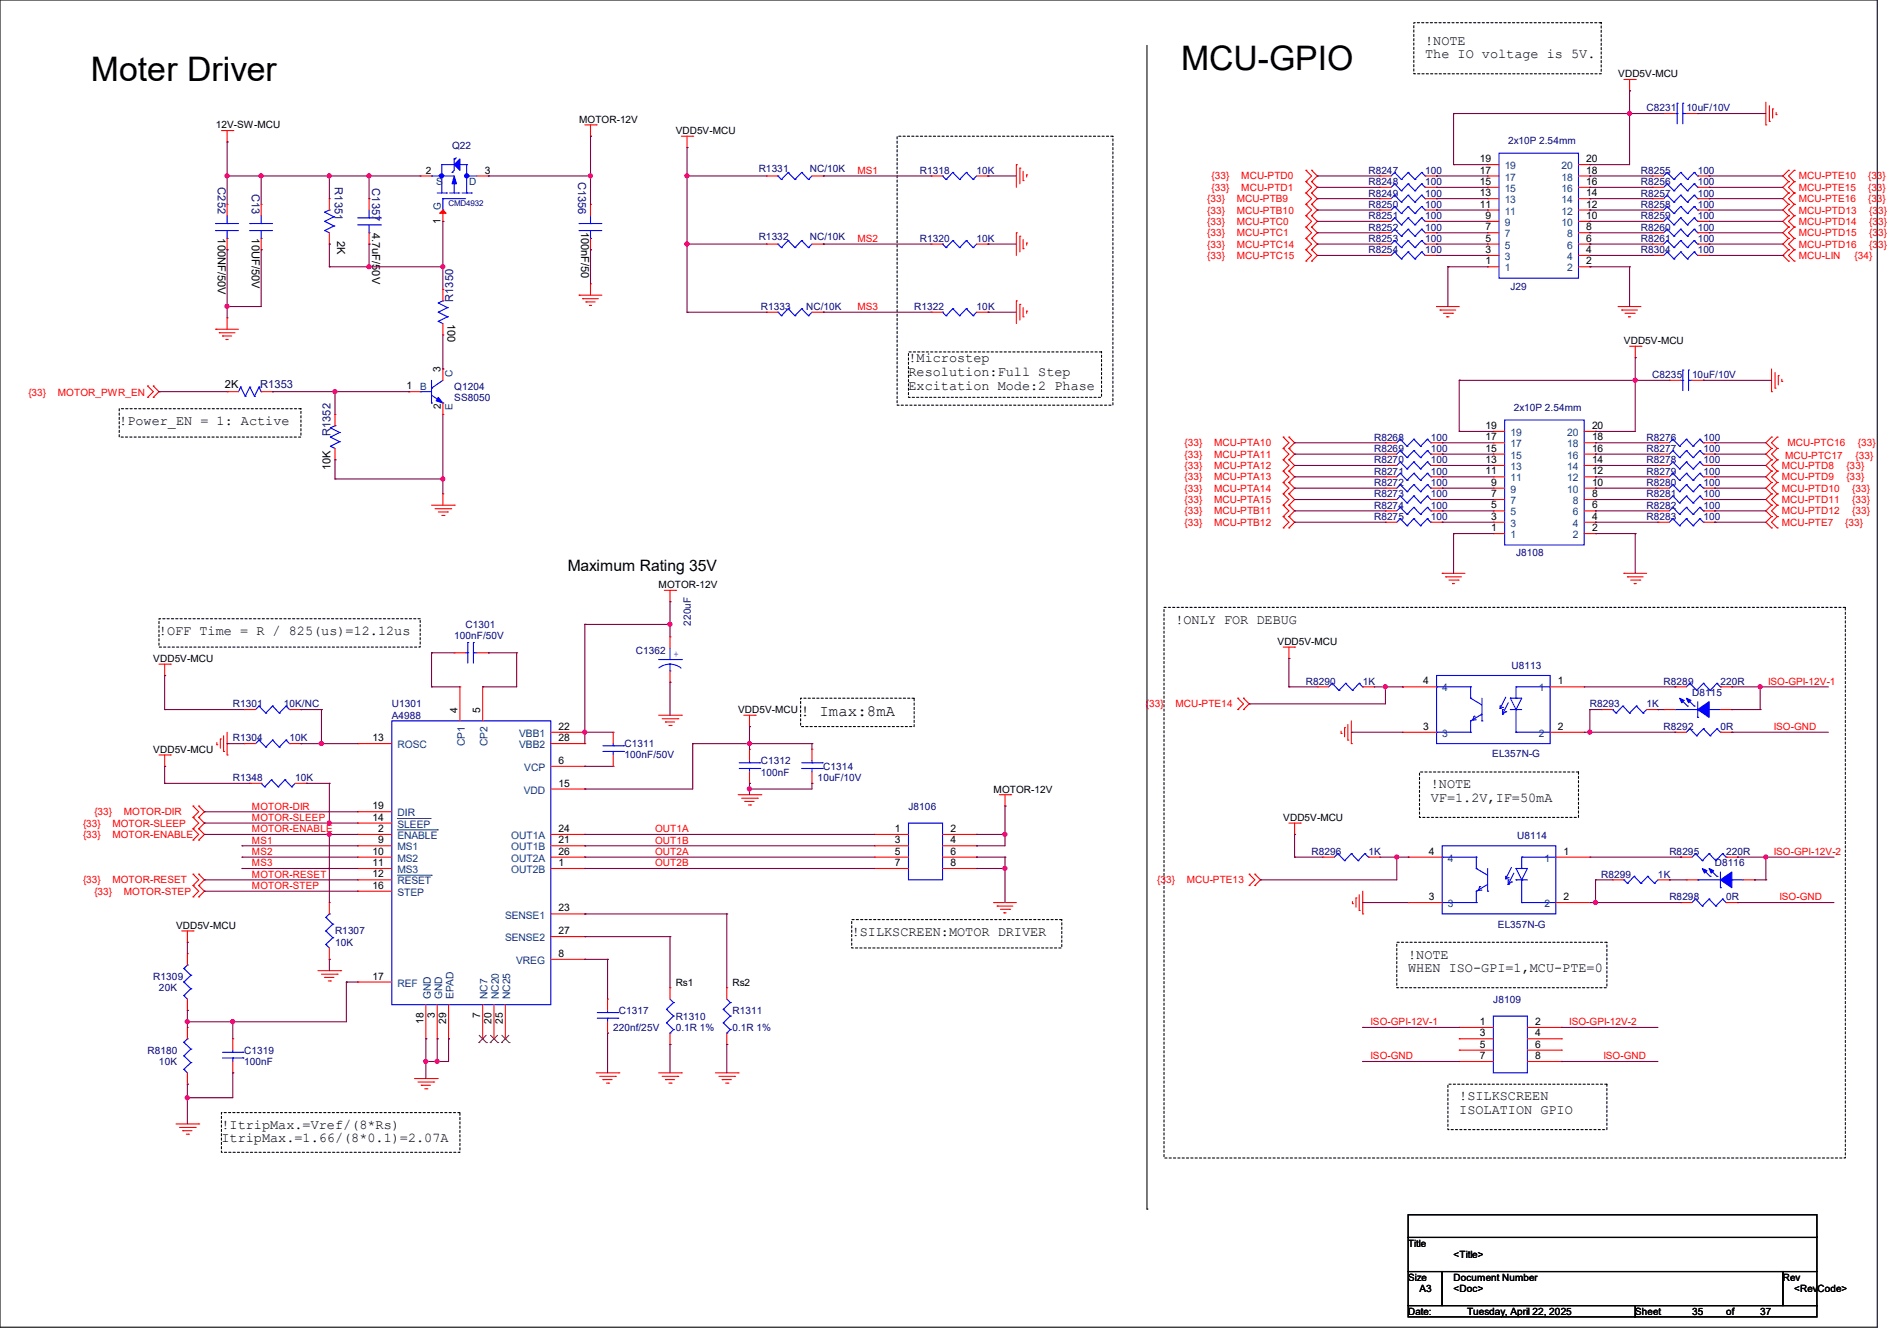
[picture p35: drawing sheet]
<svg xmlns="http://www.w3.org/2000/svg" width="297mm" height="210mm" viewBox="0 0 297 210" stroke-linecap="round" stroke-linejoin="round" font-family="sans-serif">
<defs><g id="words">
<g font-size="5.3">
<text x="184.9" y="11">MCU-GPIO</text>
<text x="14.2" y="12.7">Moter Driver</text>
</g>
<g font-size="2.5">
<text x="88.9" y="89.4">Maximum Rating 35V</text>
<text x="125.3" y="112.2">! Imax:8mA</text>
</g>
<g font-size="2.1">
<text x="223.1" y="7">!NOTE</text>
<text x="223.1" y="9.1">The IO voltage is 5V.</text>
<text x="142.2" y="56.8">!Microstep</text>
<text x="142.2" y="58.9">Resolution:Full Step</text>
<text x="142.2" y="61">Excitation Mode:2 Phase</text>
<text x="18.7" y="66.5">!Power_EN = 1: Active</text>
<text x="24.9" y="99.4">!OFF Time = R / 825(us)=12.12us</text>
<text x="184" y="97.7">!ONLY FOR DEBUG</text>
<text x="224" y="123.4">!NOTE</text>
<text x="224" y="125.6">VF=1.2V,IF=50mA</text>
<text x="133.3" y="146.6">!SILKSCREEN:MOTOR DRIVER</text>
<text x="220.5" y="150.1">!NOTE</text>
<text x="220.5" y="152.2">WHEN ISO-GPI=1,MCU-PTE=0</text>
<text x="228.5" y="172.3">!SILKSCREEN</text>
<text x="34.7" y="176.8">!ItripMax.=Vref/(8*Rs)</text>
<text x="34.7" y="178.9">ItripMax.=1.66/(8*0.1)=2.07A</text>
<text x="228.5" y="174.5">ISOLATION GPIO</text>
</g>
<g font-size="1.7" fill="#000080">
<text x="34.1" y="29.3" transform="rotate(90 34.1 29.3)">C252</text>
<text x="52.4" y="29.3" transform="rotate(90 52.4 29.3)">R1351</text>
<text x="58.3" y="29.5" transform="rotate(90 58.3 29.5)">C1357</text>
<text x="90.5" y="28.4" transform="rotate(90 90.5 28.4)">C1356</text>
<text x="39.5" y="30.4" transform="rotate(90 39.5 30.4)">C13</text>
<text x="70.9" y="47.3" transform="rotate(-90 70.9 47.3)">R1350</text>
<text x="40.7" y="60.8">R1353</text>
<text x="51.7" y="68.3" transform="rotate(-90 51.7 68.3)">R1352</text>
</g>
<g font-size="1.7">
<text x="34.1" y="37.3" transform="rotate(90 34.1 37.3)">100NF/50V</text>
<text x="39.5" y="37.3" transform="rotate(90 39.5 37.3)">10UF/50V</text>
<text x="52.8" y="37.7" transform="rotate(90 52.8 37.7)">2K</text>
<text x="58.3" y="36.4" transform="rotate(90 58.3 36.4)">4.7uF/50V</text>
<text x="91" y="36.3" transform="rotate(90 91 36.3)">100nF/50</text>
<text x="70.1" y="50.7" transform="rotate(90 70.1 50.7)">100</text>
<text x="35.2" y="60.8">2K</text>
<text x="51.7" y="73.6" transform="rotate(-90 51.7 73.6)">10K</text>
</g>
<g font-size="1.6">
<text x="253.4" y="12.1">VDD5V-MCU</text>
<text x="33.8" y="20.1">12V-SW-MCU</text>
<text x="90.7" y="19.2">MOTOR-12V</text>
<text x="105.8" y="21">VDD5V-MCU</text>
<text x="66.7" y="27.2">2</text>
<text x="75.9" y="27.2">3</text>
<text x="231.7" y="29">15</text>
<text x="231.7" y="27.2">17</text>
<text x="231.7" y="25.4">19</text>
<text x="248.4" y="29">16</text>
<text x="248.4" y="27.2">18</text>
<text x="248.4" y="25.4">20</text>
<text x="69" y="35" transform="rotate(-90 69 35)">1</text>
<text x="231.7" y="32.5">11</text>
<text x="231.7" y="30.7">13</text>
<text x="232.6" y="34.3">9</text>
<text x="248.4" y="34.3">10</text>
<text x="248.4" y="32.5">12</text>
<text x="248.4" y="30.7">14</text>
<text x="232.6" y="41.4">1</text>
<text x="232.6" y="39.6">3</text>
<text x="232.6" y="37.8">5</text>
<text x="232.6" y="36.1">7</text>
<text x="248.4" y="41.4">2</text>
<text x="248.4" y="39.6">4</text>
<text x="248.4" y="37.8">6</text>
<text x="248.4" y="36.1">8</text>
<text x="254.3" y="53.9">VDD5V-MCU</text>
<text x="69" y="58.3" transform="rotate(-90 69 58.3)">3</text>
<text x="63.7" y="61">1</text>
<text x="69" y="64" transform="rotate(-90 69 64)">2</text>
<text x="232.6" y="70.7">15</text>
<text x="232.6" y="69">17</text>
<text x="232.6" y="67.2">19</text>
<text x="249.3" y="70.7">16</text>
<text x="249.3" y="69">18</text>
<text x="249.3" y="67.2">20</text>
<text x="232.6" y="74.3">11</text>
<text x="232.6" y="72.5">13</text>
<text x="233.5" y="77.9">7</text>
<text x="233.5" y="76.1">9</text>
<text x="249.3" y="77.9">8</text>
<text x="249.3" y="76.1">10</text>
<text x="249.3" y="74.3">12</text>
<text x="249.3" y="72.5">14</text>
<text x="233.5" y="83.2">1</text>
<text x="233.5" y="81.4">3</text>
<text x="233.5" y="79.6">5</text>
<text x="249.3" y="83.2">2</text>
<text x="249.3" y="81.4">4</text>
<text x="249.3" y="79.6">6</text>
<text x="103.1" y="92.1">MOTOR-12V</text>
<text x="200" y="101">VDD5V-MCU</text>
<text x="24" y="103.7">VDD5V-MCU</text>
<text x="222.8" y="107.2">4</text>
<text x="243.9" y="107.2">1</text>
<text x="71.6" y="111.7" transform="rotate(-90 71.6 111.7)">4</text>
<text x="75.2" y="111.7" transform="rotate(-90 75.2 111.7)">5</text>
<text x="115.6" y="111.7">VDD5V-MCU</text>
<text x="24" y="117.9">VDD5V-MCU</text>
<text x="58.3" y="116.1">13</text>
<text x="87.5" y="119.6">6</text>
<text x="87.5" y="114.3">22</text>
<text x="87.5" y="116.1">28</text>
<text x="222.8" y="114.3">3</text>
<text x="243.9" y="114.3">2</text>
<text x="87.5" y="123.2">15</text>
<text x="155.6" y="124.1">MOTOR-12V</text>
<text x="58.3" y="128.5">14</text>
<text x="58.3" y="126.7">19</text>
<text x="59.2" y="130.3">2</text>
<text x="87.5" y="130.3">24</text>
<text x="140.1" y="130.3">1</text>
<text x="148.8" y="130.3">2</text>
<text x="200.9" y="128.6">VDD5V-MCU</text>
<text x="58.3" y="133.9">10</text>
<text x="58.3" y="135.6">11</text>
<text x="58.3" y="137.4">12</text>
<text x="59.2" y="132.1">9</text>
<text x="87.5" y="135.6">1</text>
<text x="87.5" y="132.1">21</text>
<text x="87.5" y="133.9">26</text>
<text x="140.1" y="132.1">3</text>
<text x="140.1" y="133.9">5</text>
<text x="140.1" y="135.6">7</text>
<text x="148.8" y="132.1">4</text>
<text x="148.8" y="133.9">6</text>
<text x="148.8" y="135.6">8</text>
<text x="223.7" y="133.9">4</text>
<text x="244.8" y="133.9">1</text>
<text x="58.3" y="139.2">16</text>
<text x="87.5" y="142.7">23</text>
<text x="223.7" y="141">3</text>
<text x="244.8" y="141">2</text>
<text x="27.6" y="145.5">VDD5V-MCU</text>
<text x="87.5" y="149.9">8</text>
<text x="87.5" y="146.3">27</text>
<text x="58.3" y="153.4">17</text>
<text x="105.8" y="154.3">Rs1</text>
<text x="114.7" y="154.3">Rs2</text>
<text x="66.3" y="160.4" transform="rotate(-90 66.3 160.4)">18</text>
<text x="68.1" y="159.5" transform="rotate(-90 68.1 159.5)">3</text>
<text x="69.9" y="160.4" transform="rotate(-90 69.9 160.4)">29</text>
<text x="75.2" y="159.5" transform="rotate(-90 75.2 159.5)">7</text>
<text x="77" y="160.4" transform="rotate(-90 77 160.4)">20</text>
<text x="78.7" y="160.4" transform="rotate(-90 78.7 160.4)">25</text>
<text x="231.7" y="160.5">1</text>
<text x="240.4" y="160.5">2</text>
<text x="231.7" y="162.3">3</text>
<text x="231.7" y="164.1">5</text>
<text x="231.7" y="165.9">7</text>
<text x="240.4" y="162.3">4</text>
<text x="240.4" y="164.1">6</text>
<text x="240.4" y="165.9">8</text>
<text x="220.5" y="195.2">Title</text>
<text x="227.6" y="197">&lt;Title&gt;</text>
<text x="220.5" y="200.6">Size</text>
<text x="222.2" y="202.4">A3</text>
<text x="227.6" y="200.6">Document Number</text>
<text x="227.6" y="202.4">&lt;Doc&gt;</text>
<text x="279.1" y="200.6">Rev</text>
<text x="280.9" y="202.3">&lt;RevCode&gt;</text>
<text x="220.5" y="205.9">Date:</text>
<text x="229.7" y="205.9">Tuesday, April 22, 2025</text>
<text x="256" y="205.9">Sheet</text>
<text x="264.9" y="205.9">35</text>
<text x="270.3" y="205.9">of</text>
<text x="275.6" y="205.9">37</text>
</g>
<g font-size="1.6" fill="#000080">
<text x="257.8" y="17.4">C8231</text>
<text x="264" y="17.4">10uF/10V</text>
<text x="70.8" y="23.3">Q22</text>
<text x="236.1" y="22.6">2x10P 2.54mm</text>
<text x="118.8" y="26.9">R1331</text>
<text x="126.8" y="26.9">NC/10K</text>
<text x="144" y="27.2">R1318</text>
<text x="152.9" y="27.2">10K</text>
<text x="214.2" y="27.2">R8247</text>
<text x="214.2" y="29">R8248</text>
<text x="223.1" y="27.2">100</text>
<text x="223.1" y="29">100</text>
<text x="256.9" y="27.2">R8255</text>
<text x="256.9" y="29">R8256</text>
<text x="265.8" y="27.2">100</text>
<text x="265.8" y="29">100</text>
<text x="214.2" y="32.6">R8250</text>
<text x="214.2" y="34.3">R8251</text>
<text x="214.2" y="30.8">R8249</text>
<text x="223.1" y="32.6">100</text>
<text x="223.1" y="34.3">100</text>
<text x="223.1" y="30.8">100</text>
<text x="256.9" y="30.8">R8257</text>
<text x="256.9" y="32.6">R8258</text>
<text x="256.9" y="34.3">R8259</text>
<text x="265.8" y="30.8">100</text>
<text x="265.8" y="32.6">100</text>
<text x="265.8" y="34.3">100</text>
<text x="118.8" y="37.5">R1332</text>
<text x="126.8" y="37.5">NC/10K</text>
<text x="144" y="37.9">R1320</text>
<text x="152.9" y="37.9">10K</text>
<text x="214.2" y="37.9">R8253</text>
<text x="214.2" y="39.7">R8254</text>
<text x="214.2" y="36.1">R8252</text>
<text x="223.1" y="37.9">100</text>
<text x="223.1" y="39.7">100</text>
<text x="223.1" y="36.1">100</text>
<text x="256.9" y="37.9">R8261</text>
<text x="256.9" y="39.7">R8304</text>
<text x="256.9" y="36.1">R8260</text>
<text x="265.8" y="37.9">100</text>
<text x="265.8" y="39.7">100</text>
<text x="265.8" y="36.1">100</text>
<text x="236.5" y="45.3">J29</text>
<text x="119.1" y="48.6">R1333</text>
<text x="126.2" y="48.6">NC/10K</text>
<text x="143.1" y="48.6">R1322</text>
<text x="152.9" y="48.6">10K</text>
<text x="258.7" y="59.2">C8235</text>
<text x="264.9" y="59.2">10uF/10V</text>
<text x="71.1" y="61">Q1204</text>
<text x="71.1" y="62.8">SS8050</text>
<text x="237" y="64.4">2x10P 2.54mm</text>
<text x="215.1" y="69">R8268</text>
<text x="215.1" y="70.8">R8269</text>
<text x="224" y="69">100</text>
<text x="224" y="70.8">100</text>
<text x="257.8" y="69">R8276</text>
<text x="257.8" y="70.8">R8277</text>
<text x="266.7" y="69">100</text>
<text x="266.7" y="70.8">100</text>
<text x="215.1" y="74.3">R8271</text>
<text x="215.1" y="76.1">R8272</text>
<text x="215.1" y="77.9">R8273</text>
<text x="215.1" y="72.6">R8270</text>
<text x="224" y="74.3">100</text>
<text x="224" y="76.1">100</text>
<text x="224" y="77.9">100</text>
<text x="224" y="72.6">100</text>
<text x="257.8" y="72.6">R8278</text>
<text x="257.8" y="74.3">R8279</text>
<text x="257.8" y="76.1">R8280</text>
<text x="257.8" y="77.9">R8281</text>
<text x="266.7" y="72.6">100</text>
<text x="266.7" y="74.3">100</text>
<text x="266.7" y="76.1">100</text>
<text x="266.7" y="77.9">100</text>
<text x="215.1" y="79.7">R8274</text>
<text x="215.1" y="81.4">R8275</text>
<text x="224" y="79.7">100</text>
<text x="224" y="81.4">100</text>
<text x="257.8" y="79.7">R8282</text>
<text x="257.8" y="81.4">R8283</text>
<text x="266.7" y="79.7">100</text>
<text x="266.7" y="81.4">100</text>
<text x="237.4" y="87.1">J8108</text>
<text x="71.1" y="100.1">100nF/50V</text>
<text x="72.9" y="98.3">C1301</text>
<text x="108.2" y="98" transform="rotate(-90 108.2 98)">220uF</text>
<text x="99.6" y="102.4">C1362</text>
<text x="204.5" y="107.2">R8290</text>
<text x="213.4" y="107.2">1K</text>
<text x="236.6" y="104.7">U8113</text>
<text x="260.5" y="107.2">R8289</text>
<text x="269.4" y="107.2">220R</text>
<text x="36.4" y="110.8">R1301</text>
<text x="44.4" y="110.8">10K/NC</text>
<text x="61.3" y="110.8">U1301</text>
<text x="61.3" y="112.6">A4988</text>
<text x="248.9" y="110.8">R8293</text>
<text x="257.8" y="110.8">1K</text>
<text x="264.9" y="109">D8115</text>
<text x="36.4" y="116.1">R1304</text>
<text x="45.3" y="116.1">10K</text>
<text x="97.8" y="117">C1311</text>
<text x="97.8" y="118.8">100nF/50V</text>
<text x="119.1" y="119.7">C1312</text>
<text x="233.6" y="118.6">EL357N-G</text>
<text x="260.5" y="114.3">R8292</text>
<text x="269.4" y="114.3">0R</text>
<text x="36.4" y="122.3">R1348</text>
<text x="46.2" y="122.3">10K</text>
<text x="119.1" y="121.5">100nF</text>
<text x="128" y="122.3">10uF/10V</text>
<text x="128.9" y="120.6">C1314</text>
<text x="142.2" y="126.8">J8106</text>
<text x="237.5" y="131.4">U8114</text>
<text x="205.4" y="133.9">R8296</text>
<text x="214.2" y="133.9">1K</text>
<text x="250.7" y="137.5">R8299</text>
<text x="259.6" y="137.5">1K</text>
<text x="261.4" y="133.9">R8295</text>
<text x="268.5" y="135.7">D8116</text>
<text x="270.3" y="133.9">220R</text>
<text x="261.4" y="141">R8298</text>
<text x="270.3" y="141">0R</text>
<text x="52.5" y="146.3">R1307</text>
<text x="52.5" y="148.1">10K</text>
<text x="234.5" y="145.3">EL357N-G</text>
<text x="24" y="153.5">R1309</text>
<text x="24.9" y="155.2">20K</text>
<text x="96" y="161.5">220nf/25V</text>
<text x="96.9" y="158.8">C1317</text>
<text x="105.8" y="159.7">R1310</text>
<text x="105.8" y="161.5">0.1R 1%</text>
<text x="114.7" y="158.8">R1311</text>
<text x="114.7" y="161.5">0.1R 1%</text>
<text x="233.8" y="157">J8109</text>
<text x="23.1" y="165">R8180</text>
<text x="24.9" y="166.8">10K</text>
<text x="38.2" y="165">C1319</text>
<text x="38.2" y="166.8">100nF</text>
</g>
<g font-size="1.6" fill="#004080">
<text x="68.3" y="29">S</text>
<text x="73.4" y="29">D</text>
<text x="235.6" y="28.3">17</text>
<text x="235.6" y="26.5">19</text>
<text x="244.5" y="28.3">18</text>
<text x="244.5" y="26.5">20</text>
<text x="69" y="32.9" transform="rotate(-90 69 32.9)">G</text>
<text x="235.6" y="35.4">9</text>
<text x="235.6" y="33.6">11</text>
<text x="235.6" y="31.8">13</text>
<text x="235.6" y="30.1">15</text>
<text x="244.5" y="35.4">10</text>
<text x="244.5" y="33.6">12</text>
<text x="244.5" y="31.8">14</text>
<text x="244.5" y="30.1">16</text>
<text x="235.6" y="40.7">3</text>
<text x="235.6" y="38.9">5</text>
<text x="235.6" y="37.2">7</text>
<text x="245.4" y="40.7">4</text>
<text x="245.4" y="38.9">6</text>
<text x="245.4" y="37.2">8</text>
<text x="235.6" y="42.5">1</text>
<text x="245.4" y="42.5">2</text>
<text x="70.8" y="59" transform="rotate(-90 70.8 59)">C</text>
<text x="65.8" y="61">B</text>
<text x="70.8" y="64.2" transform="rotate(-90 70.8 64.2)">E</text>
<text x="236.5" y="71.8">15</text>
<text x="236.5" y="70.1">17</text>
<text x="236.5" y="68.3">19</text>
<text x="245.4" y="71.8">16</text>
<text x="245.4" y="70.1">18</text>
<text x="245.4" y="68.3">20</text>
<text x="236.5" y="77.2">9</text>
<text x="236.5" y="75.4">11</text>
<text x="236.5" y="73.6">13</text>
<text x="245.4" y="77.2">10</text>
<text x="245.4" y="75.4">12</text>
<text x="245.4" y="73.6">14</text>
<text x="236.5" y="82.5">3</text>
<text x="236.5" y="80.7">5</text>
<text x="236.5" y="79">7</text>
<text x="246.3" y="82.5">4</text>
<text x="246.3" y="80.7">6</text>
<text x="246.3" y="79">8</text>
<text x="236.5" y="84.3">1</text>
<text x="246.3" y="84.3">2</text>
<text x="225.8" y="108.3">4</text>
<text x="240.9" y="108.3">1</text>
<text x="62.2" y="117.2">ROSC</text>
<text x="72.8" y="116.9" transform="rotate(-90 72.8 116.9)">CP1</text>
<text x="76.3" y="116.9" transform="rotate(-90 76.3 116.9)">CP2</text>
<text x="81.3" y="115.4">VBB1</text>
<text x="81.3" y="117.2">VBB2</text>
<text x="225.8" y="115.4">3</text>
<text x="240.9" y="115.4">2</text>
<text x="82" y="124.3">VDD</text>
<text x="82.1" y="120.7">VCP</text>
<text x="62.2" y="131.4">ENABLE</text>
<text x="62.2" y="129.6">SLEEP</text>
<text x="62.2" y="127.8">DIR</text>
<text x="80" y="131.4">OUT1A</text>
<text x="62.2" y="133.2">MS1</text>
<text x="62.2" y="135">MS2</text>
<text x="62.2" y="136.7">MS3</text>
<text x="80" y="136.7">OUT2B</text>
<text x="80" y="133.2">OUT1B</text>
<text x="80" y="135">OUT2A</text>
<text x="226.7" y="135">4</text>
<text x="241.8" y="135">1</text>
<text x="62.2" y="138.5">RESET</text>
<text x="62.2" y="140.3">STEP</text>
<text x="79.1" y="143.8">SENSE1</text>
<text x="226.7" y="142.1">3</text>
<text x="241.8" y="142.1">2</text>
<text x="79.1" y="147.4">SENSE2</text>
<text x="62.2" y="154.5">REF</text>
<text x="80.8" y="151">VREG</text>
<text x="67.4" y="156.5" transform="rotate(-90 67.4 156.5)">GND</text>
<text x="69.2" y="156.5" transform="rotate(-90 69.2 156.5)">GND</text>
<text x="71" y="156.5" transform="rotate(-90 71 156.5)">EPAD</text>
<text x="76.3" y="156.5" transform="rotate(-90 76.3 156.5)">NC7</text>
<text x="78.1" y="156.5" transform="rotate(-90 78.1 156.5)">NC20</text>
<text x="79.9" y="156.5" transform="rotate(-90 79.9 156.5)">NC25</text>
</g>
<g font-size="1.6" fill="#f00">
<text x="134.2" y="27.2">MS1</text>
<text x="189.7" y="28.1">{33}</text>
<text x="189.7" y="29.9">{33}</text>
<text x="194.4" y="28.1">MCU-PTD0</text>
<text x="194.4" y="29.9">MCU-PTD1</text>
<text x="281.6" y="28.1">MCU-PTE10</text>
<text x="281.6" y="29.9">MCU-PTE15</text>
<text x="292.5" y="28.1">{33}</text>
<text x="292.5" y="29.9">{33}</text>
<text x="189" y="31.7">{33}</text>
<text x="189" y="33.4">{33}</text>
<text x="189" y="35.2">{33}</text>
<text x="193.6" y="31.7">MCU-PTB9</text>
<text x="193.6" y="33.4">MCU-PTB10</text>
<text x="193.6" y="35.2">MCU-PTC0</text>
<text x="281.6" y="31.7">MCU-PTE16</text>
<text x="281.6" y="35.2">MCU-PTD14</text>
<text x="281.6" y="33.4">MCU-PTD13</text>
<text x="292.5" y="31.7">{33}</text>
<text x="292.7" y="35.2">{33}</text>
<text x="292.7" y="33.4">{33}</text>
<text x="134.2" y="37.9">MS2</text>
<text x="189" y="37">{33}</text>
<text x="189" y="40.6">{33}</text>
<text x="189" y="38.8">{33}</text>
<text x="193.6" y="37">MCU-PTC1</text>
<text x="193.6" y="40.6">MCU-PTC15</text>
<text x="193.6" y="38.8">MCU-PTC14</text>
<text x="281.6" y="38.8">MCU-PTD16</text>
<text x="281.6" y="37">MCU-PTD15</text>
<text x="281.6" y="40.6">MCU-LIN</text>
<text x="290.4" y="40.6">{34}</text>
<text x="292.7" y="38.8">{33}</text>
<text x="292.7" y="37">{33}</text>
<text x="134.2" y="48.6">MS3</text>
<text x="4.4" y="62.1">{33}</text>
<text x="9.1" y="62.1">MOTOR_PWR_EN</text>
<text x="185.5" y="69.9">{33}</text>
<text x="185.5" y="71.7">{33}</text>
<text x="190.1" y="69.9">MCU-PTA10</text>
<text x="190.1" y="71.7">MCU-PTA11</text>
<text x="279.5" y="71.8">MCU-PTC17</text>
<text x="279.9" y="69.9">MCU-PTC16</text>
<text x="290.5" y="71.8">{33}</text>
<text x="290.9" y="69.9">{33}</text>
<text x="185.5" y="73.4">{33}</text>
<text x="185.5" y="75.2">{33}</text>
<text x="185.5" y="77">{33}</text>
<text x="190.1" y="73.4">MCU-PTA12</text>
<text x="190.1" y="75.2">MCU-PTA13</text>
<text x="190.1" y="77">MCU-PTA14</text>
<text x="279" y="73.4">MCU-PTD8</text>
<text x="279" y="75.2">MCU-PTD9</text>
<text x="279" y="77">MCU-PTD10</text>
<text x="289.1" y="73.4">{33}</text>
<text x="289.1" y="75.2">{33}</text>
<text x="290" y="77">{33}</text>
<text x="185.5" y="78.8">{33}</text>
<text x="185.5" y="80.6">{33}</text>
<text x="185.5" y="82.3">{33}</text>
<text x="190.1" y="78.8">MCU-PTA15</text>
<text x="190.1" y="80.6">MCU-PTB11</text>
<text x="190.1" y="82.3">MCU-PTB12</text>
<text x="279" y="78.8">MCU-PTD11</text>
<text x="279" y="80.6">MCU-PTD12</text>
<text x="279" y="82.3">MCU-PTE7</text>
<text x="288.9" y="82.3">{33}</text>
<text x="290" y="78.8">{33}</text>
<text x="290" y="80.6">{33}</text>
<text x="276.8" y="107.2">ISO-GPI-12V-1</text>
<text x="179.4" y="110.8">{33}</text>
<text x="184" y="110.8">MCU-PTE14</text>
<text x="277.7" y="114.3">ISO-GND</text>
<text x="13" y="131.2">{33}</text>
<text x="13" y="129.5">{33}</text>
<text x="14.8" y="127.7">{33}</text>
<text x="17.6" y="131.2">MOTOR-ENABLE</text>
<text x="17.6" y="129.5">MOTOR-SLEEP</text>
<text x="19.4" y="127.7">MOTOR-DIR</text>
<text x="39.5" y="130.3">MOTOR-ENABLE</text>
<text x="39.5" y="128.6">MOTOR-SLEEP</text>
<text x="39.5" y="126.8">MOTOR-DIR</text>
<text x="102.6" y="130.3">OUT1A</text>
<text x="39.5" y="132.1">MS1</text>
<text x="39.5" y="133.9">MS2</text>
<text x="39.5" y="135.7">MS3</text>
<text x="39.5" y="137.5">MOTOR-RESET</text>
<text x="102.6" y="132.1">OUT1B</text>
<text x="102.6" y="133.9">OUT2A</text>
<text x="102.6" y="135.7">OUT2B</text>
<text x="277.7" y="133.9">ISO-GPI-12V-2</text>
<text x="13" y="138.3">{33}</text>
<text x="14.8" y="140.1">{33}</text>
<text x="17.6" y="138.3">MOTOR-RESET</text>
<text x="19.4" y="140.1">MOTOR-STEP</text>
<text x="39.5" y="139.2">MOTOR-STEP</text>
<text x="181.2" y="138.3">{33}</text>
<text x="185.8" y="138.3">MCU-PTE13</text>
<text x="278.6" y="141">ISO-GND</text>
<text x="214.6" y="160.6">ISO-GPI-12V-1</text>
<text x="245.7" y="160.6">ISO-GPI-12V-2</text>
<text x="214.6" y="165.9">ISO-GND</text>
<text x="251" y="165.9">ISO-GND</text>
</g>
<text font-size="1.6" fill="#00f" x="105.4" y="102.9">+</text>
<text font-size="1.3" fill="#000080" x="70.2" y="32.3">CMD4932</text>
</g></defs>
<path d="M0 0h293.9v207.9h-293.9zM179.6 7.1v182.3M179.6 189.4h.1M220.5 190.2h64v3.6h-64zM220.5 193.8h64v5.3h-64zM220.5 199.1h5.3v5.4h-5.3zM225.8 199.1h53.3v5.4h-53.3zM279.1 199.1h5.4v5.4h-5.4zM220.5 204.5h35.5v1.7h-35.5zM256 204.5h28.5v1.7h-28.5z" fill="none" stroke="#000" stroke-width=".17"/>
<path d="M140.5 21.3h33.7v42.2h-33.7z" fill="none" stroke="#000" stroke-width=".17" stroke-dasharray=".3"/>
<path d="M221.4 3.6h29.3v8h-29.3zM142.2 55.1h30.3v7.1h-30.3zM18.7 64h28.4v4.5h-28.4zM24.9 96.9h40.9v4.4h-40.9zM182.2 95.1h106.7v86.3h-106.7zM125.4 109.3h17.7v4.5h-17.7zM222.2 120.9h24.9v7.1h-24.9zM133.3 144h32.9v4.5h-32.9zM218.7 147.6h32.9v7.1h-32.9zM34.7 174.2h37.3v6.3h-37.3zM226.7 169.8h24.9v7.1h-24.9z" fill="none" stroke="#000" stroke-width=".17" stroke-dasharray=".3 .3"/>
<g fill="none" stroke="#f00" stroke-width=".17">
<path d="M91.6 19.6h1.7M92.5 19.6v1.7M93.3 19.6h.1M254.3 12.4h1.7M255.1 14.2h.1M255.1 12.4v1.8M256 12.4h.1M260.5 17.8h.1M260.5 17.8h1.8M264 17.8h1.8M265.8 17.8h.1M276.5 19.6h.1"/>
<path d="M276.5 16v3.6M277 19h.1M277 16.6v2.4M277.5 17.1h.1M277.5 17.1v1.4M278.1 17.9h.1M278.1 17.6v.3M34.7 20.4h1.7M35.6 22.2h.1M35.6 32h.1M35.6 39.1h.1M35.6 20.4v1.8"/>
<path d="M35.6 32v1.8M35.6 37.3v1.8M36.4 20.4h.1M40.9 32h.1M40.9 39.1h.1M40.9 32v1.8M40.9 37.3v1.8M51.6 31.1h.1M51.6 38.2h.1M51.6 31.1v1.8M51.6 36.4v1.8M57.8 31.1h.1"/>
<path d="M57.8 38.2h.1M57.8 31.1v1.8M57.8 36.4v1.8M65.8 27.6h.1M65.8 27.6h1.8M69.3 34.7h.1M69.3 32.9v1.8M74.7 27.6h1.8M76.5 27.6h.1M92.5 21.3h.1M92.5 32h.1M92.5 39.1h.1"/>
<path d="M92.5 32v1.8M92.5 37.3v1.8M106.7 21.3h1.8M107.6 23.1h.1M107.6 21.3v1.8M108.5 21.3h.1M120 38.2h1.8M120 27.6h1.8M120 38.2h.1M120 27.6h.1M127.1 38.2h1.8M127.1 27.6h1.8"/>
<path d="M128.9 38.2h.1M128.9 27.6h.1M145.8 38.2h.1M145.8 27.6h.1M145.8 38.2h1.8M145.8 27.6h1.8M152.9 38.2h1.8M152.9 27.6h1.8M154.7 38.2h.1M154.7 27.6h.1M159.1 25.8h.1M159.1 36.4h.1"/>
<path d="M159.1 25.8v3.5M159.1 36.4v3.6M159.7 26.3h.1M159.7 37h.1M159.7 26.3v2.5M159.7 37v2.5M160.2 28.3h.1M160.2 38.9h.1M160.2 26.8v1.5M160.2 37.5v1.4M160.7 27.4h.1M160.7 38.1h.1"/>
<path d="M160.7 27.4v.3M160.7 38.1v.3M204.5 32h.1M204.5 30.2h.1M204.5 33.8h.1M204.5 35.6h.1M204.5 37.3h.1M204.5 39.1h.1M204.5 28.4h.1M204.5 26.7h.1M204.5 30.2l.9 .9-.9 .9M204.5 32l.9 .9-.9 .9"/>
<path d="M204.5 33.8l.9 .9-.9 .9M204.5 35.6l.9 .8-.9 .9M204.5 39.1l.9 .9-.9 .9M204.5 37.3l.9 .9-.9 .9M204.5 26.7l.9 .9-.9 .8M204.5 28.4l.9 .9-.9 .9M205.4 30.2h.1M205.4 32h.1M205.4 33.8h.1M205.4 35.6h.1M205.4 37.3h.1M205.4 39.1h.1"/>
<path d="M205.4 26.7h.1M205.4 28.4h.1M205.4 30.2l.8 .9-.8 .9M205.4 32l.8 .9-.8 .9M205.4 33.8l.8 .9-.8 .9M205.4 35.6l.8 .8-.8 .9M205.4 39.1l.8 .9-.8 .9M205.4 37.3l.8 .9-.8 .9M205.4 26.7l.8 .9-.8 .8M205.4 28.4l.8 .9-.8 .9M216 38.2h.1M216 32.9h.1"/>
<path d="M216 27.6h.1M216 29.3h.1M216 34.7h.1M216 36.4h.1M216 31.1h.1M216 38.2h1.8M216 27.6h1.8M216 32.9h1.8M216 29.3h1.8M216 31.1h1.8M216 36.4h1.8M216 34.7h1.8"/>
<path d="M223.1 38.2h1.8M223.1 27.6h1.8M223.1 32.9h1.8M223.1 29.3h1.8M223.1 31.1h1.8M223.1 36.4h1.8M223.1 34.7h1.8M224.9 38.2h.1M224.9 32.9h.1M224.9 27.6h.1M224.9 29.3h.1M224.9 34.7h.1"/>
<path d="M224.9 36.4h.1M224.9 31.1h.1M232.9 38.2h1.8M232.9 27.6h1.8M232.9 32.9h1.8M232.9 29.3h1.8M232.9 31.1h1.8M232.9 36.4h1.8M232.9 34.7h1.8M232.9 25.8h1.8M232.9 38.2h.1M232.9 36.4h.1"/>
<path d="M232.9 34.7h.1M232.9 32.9h.1M232.9 31.1h.1M232.9 29.3h.1M232.9 27.6h.1M232.9 25.8h.1M247.1 38.2h1.8M247.1 27.6h1.8M247.1 32.9h1.8M247.1 29.3h1.8M247.1 31.1h1.8M247.1 36.4h1.8"/>
<path d="M247.1 34.7h1.8M247.1 25.8h1.8M248.9 38.2h.1M248.9 36.4h.1M248.9 34.7h.1M248.9 32.9h.1M248.9 31.1h.1M248.9 29.3h.1M248.9 27.6h.1M248.9 25.8h.1M258.7 38.2h1.8M258.7 27.6h1.8"/>
<path d="M258.7 32.9h1.8M258.7 29.3h1.8M258.7 31.1h1.8M258.7 36.4h1.8M258.7 34.7h1.8M258.7 38.2h.1M258.7 27.6h.1M258.7 29.3h.1M258.7 31.1h.1M258.7 32.9h.1M258.7 34.7h.1M258.7 36.4h.1"/>
<path d="M265.8 38.2h1.8M265.8 27.6h1.8M265.8 32.9h1.8M265.8 29.3h1.8M265.8 31.1h1.8M265.8 36.4h1.8M265.8 34.7h1.8M267.6 38.2h.1M267.6 27.6h.1M267.6 29.3h.1M267.6 31.1h.1M267.6 32.9h.1"/>
<path d="M267.6 34.7h.1M267.6 36.4h.1M280 26.7l-.9 .9 .9 .8M280 28.4l-.9 .9 .9 .9M280 30.2l-.9 .9 .9 .9M280 37.3l-.9 .9 .9 .9M280 33.8l-.9 .9 .9 .9M280 35.6l-.9 .8 .9 .9M280 32l-.9 .9 .9 .9M280 39.1l-.9 .9 .9 .9M280 26.7h.1M280 28.4h.1"/>
<path d="M280 30.2h.1M280 32h.1M280 37.3h.1M280 39.1h.1M280 33.8h.1M280 35.6h.1M280.9 28.4h.1M280.9 26.7h.1M280.9 30.2h.1M280.9 32h.1M280.9 39.1h.1M280.9 37.3h.1"/>
<path d="M280.9 35.6h.1M280.9 33.8h.1M280.9 26.7l-.9 .9 .9 .8M280.9 28.4l-.9 .9 .9 .9M280.9 30.2l-.9 .9 .9 .9M280.9 37.3l-.9 .9 .9 .9M280.9 33.8l-.9 .9 .9 .9M280.9 35.6l-.9 .8 .9 .9M280.9 32l-.9 .9 .9 .9M280.9 39.1l-.9 .9 .9 .9M33.8 51.6h3.5M33.8 51.6h.1"/>
<path d="M34.3 52.1h.1M34.3 52.1h2.5M34.8 52.6h.1M34.8 52.6h1.5M35.4 53.2h.1M35.4 53.2h.3M35.6 49.8h.1M35.6 49.8v1.8M69.3 57.8h.1M69.3 45.3h.1M69.3 52.5h.1M69.3 45.3v1.8"/>
<path d="M69.3 50.7v1.8M69.3 57.8v1.8M90.7 46.2h3.5M90.7 46.2h.1M91.2 46.8h.1M91.2 46.8h2.5M91.7 47.3h1.5M91.7 47.3h.1M92.3 47.8h.1M92.3 47.8h.3M92.5 44.4h.1M92.5 44.5v1.7"/>
<path d="M120 48.9h1.8M120 48.9h.1M127.1 48.9h1.8M128.9 48.9h.1M145.8 48.9h.1M145.8 48.9h1.8M152.9 48.9h1.8M154.7 48.9h.1M159.1 47.1h.1M159.1 47.1v3.6M159.7 47.7h.1M159.7 47.7v2.4"/>
<path d="M160.2 49.6h.1M160.2 48.2v1.4M160.7 48.7h.1M160.7 48.7v.4M204.5 40.9h.1M205.4 40.9h.1M216 40h.1M216 40h1.8M223.1 40h1.8M224.9 48h.1M224.9 40h.1M224.9 48h3.6"/>
<path d="M225.5 48.6h.1M225.5 48.6h2.4M226 49.1h1.4M226.5 49.6h.1M226.5 49.6h.4M227.4 49.1h.1M232.9 40h1.8M232.9 41.8h1.8M232.9 41.8h.1M232.9 40h.1M247.1 40h1.8M247.1 41.8h1.8"/>
<path d="M248.9 41.8h.1M248.9 40h.1M253.4 48h.1M253.4 48h3.5M253.9 48.6h.1M253.9 48.6h2.5M254.4 49.1h1.5M255 49.6h.1M255 49.6h.3M255.1 54.2h1.8M255.9 49.1h.1M256 56h.1"/>
<path d="M256 54.2v1.8M256.9 54.2h.1M258.7 40h1.8M258.7 40h.1M261.4 59.6h1.7M261.4 59.6h.1M264.9 59.6h1.8M265.8 40h1.8M266.7 59.6h.1M267.6 40h.1M277.4 57.8v3.5M277.9 58.3v2.5"/>
<path d="M278.4 58.8h.1M278.4 58.8v1.5M279 59.7h.1M279 59.4v.3M280 40.9h.1M280.9 40.9h.1M23.1 60.5l.9 .8-.9 .9M23.1 62.2h.1M23.1 60.5h.1M24 60.5l.9 .8-.9 .9M24 60.5h.1M24 62.2h.1"/>
<path d="M35.6 61.3h.1M35.6 61.3h1.7M40.9 61.3h1.8M42.7 61.3h.1M52.5 64.9h.1M52.5 72h.1M52.5 64.9v1.8M52.5 70.2v1.8M64 61.3h1.8M64 61.3h.1M67.6 79.1h3.5M68.1 79.7h2.5"/>
<path d="M69.3 77.3h.1M69.3 64.9h.1M69.3 63.1v1.8M69.3 77.3v1.8M70.6 79.7h.1M71.1 79.1h.1M200.9 68.5l.9 .8-.9 .9M200.9 70.2l.9 .9-.9 .9M200.9 72l.9 .9-.9 .9M200.9 73.8l.9 .9-.9 .9M200.9 75.6l.9 .9-.9 .8M200.9 77.3l.9 .9-.9 .9"/>
<path d="M200.9 79.1l.9 .9-.9 .9M200.9 70.2h.1M200.9 68.5h.1M200.9 72h.1M200.9 73.8h.1M200.9 75.6h.1M200.9 77.3h.1M200.9 79.1h.1M201.8 68.5h.1M201.8 70.2h.1M201.8 72h.1M201.8 73.8h.1"/>
<path d="M201.8 75.6h.1M201.8 77.3h.1M201.8 79.1h.1M201.8 68.5l.9 .8-.9 .9M201.8 70.2l.9 .9-.9 .9M201.8 72l.9 .9-.9 .9M201.8 73.8l.9 .9-.9 .9M201.8 75.6l.9 .9-.9 .8M201.8 77.3l.9 .9-.9 .9M201.8 79.1l.9 .9-.9 .9M216.9 74.7h1.8M216.9 72.9h1.8"/>
<path d="M216.9 76.5h1.8M216.9 78.2h1.8M216.9 69.3h1.8M216.9 71.1h1.8M216.9 74.7h.1M216.9 76.5h.1M216.9 78.2h.1M216.9 69.3h.1M216.9 71.1h.1M216.9 72.9h.1M224 74.7h1.8M224 72.9h1.8"/>
<path d="M224 76.5h1.8M224 78.2h1.8M224 69.3h1.8M224 71.1h1.8M225.8 74.7h.1M225.8 76.5h.1M225.8 78.2h.1M225.8 69.3h.1M225.8 71.1h.1M225.8 72.9h.1M233.8 78.2h.1M233.8 76.5h.1"/>
<path d="M233.8 74.7h.1M233.8 72.9h.1M233.8 71.1h.1M233.8 69.3h.1M233.8 67.6h.1M233.8 74.7h1.8M233.8 72.9h1.8M233.8 76.5h1.8M233.8 78.2h1.8M233.8 69.3h1.8M233.8 71.1h1.8M233.8 67.6h1.8"/>
<path d="M248 74.7h1.8M248 72.9h1.8M248 76.5h1.8M248 78.2h1.8M248 69.3h1.8M248 71.1h1.8M248 67.6h1.8M249.8 78.2h.1M249.8 76.5h.1M249.8 74.7h.1M249.8 72.9h.1M249.8 71.1h.1"/>
<path d="M249.8 69.3h.1M249.8 67.6h.1M259.6 72.9h.1M259.6 74.7h.1M259.6 76.5h.1M259.6 78.2h.1M259.6 69.3h.1M259.6 71.1h.1M259.6 74.7h1.8M259.6 72.9h1.8M259.6 76.5h1.8M259.6 78.2h1.8"/>
<path d="M259.6 69.3h1.8M259.6 71.1h1.8M266.7 74.7h1.8M266.7 72.9h1.8M266.7 76.5h1.8M266.7 78.2h1.8M266.7 69.3h1.8M266.7 71.1h1.8M268.5 72.9h.1M268.5 74.7h.1M268.5 76.5h.1M268.5 78.2h.1"/>
<path d="M268.5 69.3h.1M268.5 71.1h.1M277.4 68.5l-.9 .8 .9 .9M277.4 70.2l-.9 .9 .9 .9M277.4 72l-.9 .9 .9 .9M277.4 73.8l-.9 .9 .9 .9M277.4 75.6l-.9 .9 .9 .8M277.4 77.3l-.9 .9 .9 .9M277.4 79.1l-.9 .9 .9 .9M277.4 61.3h.1M277.4 68.5h.1M277.4 70.2h.1"/>
<path d="M277.4 72h.1M277.4 73.8h.1M277.4 75.6h.1M277.4 77.3h.1M277.4 79.1h.1M277.9 60.8h.1M278.3 68.5l-.9 .8 .9 .9M278.3 70.2l-.9 .9 .9 .9M278.3 72l-.9 .9 .9 .9M278.3 73.8l-.9 .9 .9 .9M278.3 75.6l-.9 .9 .9 .8M278.3 77.3l-.9 .9 .9 .9"/>
<path d="M278.3 79.1l-.9 .9 .9 .9M278.3 70.2h.1M278.3 68.5h.1M278.3 72h.1M278.3 73.8h.1M278.3 75.6h.1M278.3 77.3h.1M278.3 79.1h.1M68.6 80.2h1.5M69.2 80.7h.3M69.5 80.7h.1M70.1 80.2h.1"/>
<path d="M104 92.5h1.8M104.9 94.2h.1M104.9 99.7h.1M104.9 92.5v1.7M104.9 99.7v1.8M105.8 92.5h.1M200.9 80.9l.9 .9-.9 .9M200.9 80.9h.1M200.9 82.7h.1M201.8 80.9h.1M201.8 82.7h.1M201.8 80.9l.9 .9-.9 .9"/>
<path d="M216.9 80h1.8M216.9 81.8h1.8M216.9 80h.1M216.9 81.8h.1M224 80h1.8M224 81.8h1.8M225.8 89.8h.1M225.8 80h.1M225.8 81.8h.1M225.8 89.8h3.6M226.4 90.3h2.4M226.4 90.3h.1"/>
<path d="M226.9 90.8h1.4M227.4 91.4h.4M227.4 91.4h.1M228.3 90.8h.1M233.8 83.6h.1M233.8 81.8h.1M233.8 80h.1M233.8 80h1.8M233.8 81.8h1.8M233.8 83.6h1.8M248 80h1.8M248 81.8h1.8"/>
<path d="M248 83.6h1.8M249.8 83.6h.1M249.8 81.8h.1M249.8 80h.1M254.3 89.8h.1M254.3 89.8h3.5M254.8 90.3h.1M254.8 90.3h2.5M255.3 90.8h1.5M255.9 91.4h.1M255.9 91.4h.3M256.8 90.8h.1"/>
<path d="M259.6 80h.1M259.6 81.8h.1M259.6 80h1.8M259.6 81.8h1.8M266.7 80h1.8M266.7 81.8h1.8M268.5 80h.1M268.5 81.8h.1M277.4 80.9l-.9 .9 .9 .9M277.4 80.9h.1M277.4 82.7h.1M278.3 80.9l-.9 .9 .9 .9"/>
<path d="M278.3 80.9h.1M278.3 82.7h.1M24.9 104h1.8M24.9 118.2h1.8M25.8 105.8h.1M25.8 104v1.8M25.8 118.2v1.8M26.7 104h.1M26.7 118.2h.1M34 116.6h.1M34 116.3v.3M34.5 115.7h.1"/>
<path d="M34.5 115.7v1.5M35 117.7h.1M35 115.2v2.5M35.6 118.2h.1M35.6 114.7v3.5M38.2 116.5h1.8M38.2 111.1h1.8M38.2 116.5h.1M38.2 111.1h.1M45.3 116.5h1.8M45.3 111.1h1.8M47.1 116.5h.1"/>
<path d="M47.1 111.1h.1M56 116.5h.1M56 116.5h5.3M71.1 102.2h1.8M71.1 102.2h.1M72 107.6h.1M72 107.6v5.3M74.7 102.2h1.8M75.6 107.6h.1M75.6 107.6v5.3M76.5 102.2h.1M86.2 114.7h5.4"/>
<path d="M86.2 116.5h5.4M91.6 114.7h.1M91.6 116.5h.1M96 114.7h.1M96 114.7v1.8M96 118.2v1.8M103.1 112h3.6M103.7 112.6h2.4M104.2 113.1h.1M104.2 113.1h1.4M104.7 113.6h.4M104.9 106.8h.1"/>
<path d="M104.9 105.1v1.7M105.1 113.6h.1M106.1 112.6h.1M106.7 112h.1M116.5 112h1.7M117.3 113.8h.1M117.3 117.3h.1M117.3 112v1.8M117.3 117.3v1.8M118.2 112h.1M127.1 117.3h.1M127.1 117.3v1.8"/>
<path d="M193.8 111.1h.1M193.8 109.3h.1M193.8 109.3l.9 .9-.9 .9M194.7 109.3h.1M194.7 111.1h.1M194.7 109.3l.9 .9-.9 .9M200.9 101.3h1.8M201.8 103.1h.1M201.8 101.3v1.8M202.7 101.3h.1M206.2 107.6h1.8M206.2 107.6h.1"/>
<path d="M210 114.9h.1M210 114.5v.4M210.5 114h.1M210.5 114v1.4M211 115.9h.1M211 113.5v2.4M211.6 116.5h.1M211.6 112.9v3.6M213.4 107.6h1.7M215.1 107.6h.1M219.6 107.6h5.3M219.6 114.7h5.3"/>
<path d="M219.6 114.7h.1M219.6 107.6h.1M242.7 107.6h5.3M242.7 114.7h5.3M248 107.6h.1M248 114.7h.1M250.7 111.1h1.8M250.7 111.1h.1M257.8 111.1h1.8M259.6 111.1h.1M260.5 111.1h.1M260.5 111.1h1.8"/>
<path d="M262.3 107.6h1.7M262.3 114.7h1.7M262.3 107.6h.1M262.3 114.7h.1M269.4 107.6h1.7M269.4 114.7h1.7M269.4 111.1h1.7M271.1 107.6h.1M271.1 111.1h.1M271.1 114.7h.1M25.8 120h.1M30.2 126.2l.9 .9-.9 .9"/>
<path d="M30.2 136.9l.9 .9-.9 .9M30.2 138.7l.9 .9-.9 .9M30.2 129.8l.9 .9-.9 .9M30.2 128l.9 .9-.9 .9M30.2 128h.1M30.2 126.2h.1M30.2 138.7h.1M30.2 136.9h.1M30.2 131.6h.1M30.2 129.8h.1M31.1 126.2h.1M31.1 128h.1"/>
<path d="M31.1 136.9h.1M31.1 138.7h.1M31.1 129.8h.1M31.1 131.6h.1M31.1 126.2l.9 .9-.9 .9M31.1 136.9l.9 .9-.9 .9M31.1 138.7l.9 .9-.9 .9M31.1 129.8l.9 .9-.9 .9M31.1 128l.9 .9-.9 .9M39.1 122.7h.1M39.1 122.7h1.8M46.2 122.7h1.8"/>
<path d="M48 122.7h.1M56 130.7h.1M56 132.5h.1M56 134.2h.1M56 136h.1M56 137.8h.1M56 128.9h.1M56 139.6h.1M56 127.1h.1M56 128.9h5.3M56 137.8h5.3M56 134.2h5.3"/>
<path d="M56 136h5.3M56 130.7h5.3M56 132.5h5.3M56 139.6h5.3M56 127.1h5.3M86.2 134.2h5.4M86.2 136h5.4M86.2 130.7h5.4M86.2 120h5.4M86.2 132.5h5.4M86.2 123.6h5.4M91.6 136h.1"/>
<path d="M91.6 120h.1M91.6 123.6h.1M91.6 132.5h.1M91.6 130.7h.1M91.6 134.2h.1M96 120h.1M115.6 124.5h3.5M116.1 125h2.5M116.6 125.5h.1M116.6 125.5h1.5M117.2 126.1h.3M117.3 122.7h.1"/>
<path d="M117.3 120.9v1.8M117.5 126.1h.1M118.6 125h.1M119.1 124.5h.1M127.1 122.7h.1M127.1 120.9v1.8M136.9 134.2h5.3M136.9 136h5.3M136.9 130.7h5.3M136.9 132.5h5.3M136.9 130.7h.1M136.9 132.5h.1"/>
<path d="M136.9 134.2h.1M136.9 136h.1M147.6 134.2h5.3M147.6 136h5.3M147.6 130.7h5.3M147.6 132.5h5.3M152.9 130.7h.1M152.9 132.5h.1M152.9 134.2h.1M152.9 136h.1M156.5 124.5h1.7M157.4 126.2h.1"/>
<path d="M157.4 124.5v1.7M158.2 124.5h.1M195.6 136.9l.9 .9-.9 .9M195.6 138.7h.1M195.6 136.9h.1M196.5 136.9h.1M196.5 138.7h.1M196.5 136.9l.9 .9-.9 .9M201.8 128.9h1.8M202.7 130.7h.1M202.7 128.9v1.8M203.6 128.9h.1"/>
<path d="M207.1 134.2h1.8M207.1 134.2h.1M213.4 139.6v3.5M214.2 134.2h1.8M216 134.2h.1M220.5 134.2h5.3M220.5 134.2h.1M243.6 134.2h5.3M248.9 134.2h.1M252.5 137.8h.1M252.5 137.8h1.8M259.6 137.8h1.8"/>
<path d="M261.4 137.8h.1M263.1 134.2h.1M263.1 134.2h1.8M264 137.8h1.8M264 137.8h.1M270.3 134.2h1.7M272 134.2h.1M272.9 137.8h1.8M274.7 137.8h.1M28.4 145.8h1.8M29.3 147.6h.1M29.3 158.2h.1"/>
<path d="M29.3 149.4h.1M29.3 145.8v1.8M29.3 149.4v1.7M29.3 156.5v1.7M30.2 145.8h.1M30.2 140.5h.1M31.1 140.5h.1M49.8 152h3.5M50.3 152.6h2.5M50.8 153.1h.1M50.8 153.1h1.5M51.4 153.6h.3"/>
<path d="M51.6 150.2h.1M51.6 141.4h.1M51.6 141.4v1.7M51.6 148.5v1.7M51.7 153.6h.1M52.8 152.6h.1M53.3 152h.1M56 153.8h.1M56 153.8h5.3M66.7 157.4v5.3M68.5 157.4v5.3M70.2 157.4v5.3"/>
<path d="M75.6 157.4v5.3M77.3 157.4v5.3M79.1 157.4v5.3M86.2 150.2h5.4M86.2 143.1h5.4M86.2 146.7h5.4M91.6 150.2h.1M91.6 143.1h.1M91.6 146.7h.1M95.1 156.5h.1M95.1 156.5v1.7M104.9 154.7h.1"/>
<path d="M104.9 154.7v1.8M113.8 154.7h.1M113.8 154.7v1.8M155.6 141.4h.1M155.6 141.4h3.5M156.1 141.9h2.5M156.1 141.9h.1M156.6 142.4h1.5M157.2 143h.3M157.2 143h.1M158.1 142.4h.1M211.8 141.5h.1"/>
<path d="M211.8 141.2v.3M212.3 140.6h.1M212.3 140.6v1.5M212.8 142.6h.1M212.8 140.1v2.5M213.4 143.1h.1M220.5 141.4h5.3M220.5 141.4h.1M243.6 141.4h5.3M248.9 141.4h.1M263.1 141.4h.1M263.1 141.4h1.8"/>
<path d="M270.3 141.4h1.7M272 141.4h.1M27.6 176h3.5M28.1 176.6h2.5M28.6 177.1h1.5M28.6 177.1h.1M29.2 177.6h.3M29.3 169.8h.1M29.3 160.9h.1M29.3 160.9v1.8M29.3 168v1.8M29.5 177.6h.1"/>
<path d="M30.6 176.6h.1M31.1 176h.1M36.4 162.7h.1M36.4 168h.1M36.4 162.7v1.8M36.4 166.2v1.8M64.9 168.9h3.6M65.4 169.5h2.5M66 170h.1M66 170h1.4M66.5 170.5h.3M66.7 162.7h.1"/>
<path d="M66.8 170.5h.1M67.9 169.5h.1M68.5 168.9h.1M68.5 162.7h.1M70.2 162.7h.1M75.6 162.7h.1M77.3 162.7h.1M79.1 162.7h.1M93.3 168h3.6M93.9 168.6h2.5M94.4 169.1h.1M94.4 169.1h1.4"/>
<path d="M95 169.6h.3M95.1 161.8h.1M95.1 160v1.8M95.3 169.6h.1M96.4 168.6h.1M96.9 168h.1M103.1 168h3.6M103.7 168.6h2.4M104.2 169.1h.1M104.2 169.1h1.4M104.7 169.6h.4M104.9 163.6h.1"/>
<path d="M104.9 161.8v1.8M105.1 169.6h.1M106.1 168.6h.1M106.7 168h.1M112 168h3.6M112.6 168.6h2.4M113.1 169.1h1.4M113.1 169.1h.1M113.6 169.6h.4M113.8 163.6h.1M113.8 161.8v1.8M114 169.6h.1"/>
<path d="M115 168.6h.1M115.6 168h.1M228.5 160.9h5.3M228.5 162.7h5.3M228.5 164.5h5.3M228.5 166.2h5.3M228.5 160.9h.1M228.5 162.7h.1M228.5 164.5h.1M228.5 166.2h.1M239.1 160.9h5.4M239.1 162.7h5.4"/>
<path d="M239.1 164.5h5.4M239.1 166.2h5.4M244.5 160.9h.1M244.5 162.7h.1M244.5 164.5h.1M244.5 166.2h.1"/>
</g>
<g fill="none" stroke="#00f" stroke-width=".17">
<path d="M262.3 17.8h.3M262.6 17.8h.1M262.6 16.2h.1M262.6 16.2v3.2M263.5 17.8h.5M263.5 16.2h.1M263.5 17.8h.1M263.5 16.2v3.2M33.8 36.1h3.5M33.8 35h3.5M33.8 36.1h.1M33.8 35h.1"/>
<path d="M35.6 37.3h.1M35.6 35h.1M35.6 33.8v1.2M35.6 36.1v1.2M39.1 36.1h.1M39.1 35h.1M39.1 36.1h3.6M39.1 35h3.6M40.9 37.3h.1M40.9 35h.1M40.9 33.8v1.2M40.9 36.1v1.2"/>
<path d="M50.8 34.7h.1M50.8 33.2h.1M50.8 36.1h.1M50.8 36.1l.8 .3M50.8 34.7l1.5 .7M50.8 33.2l1.5 .8M51.6 32.9l-.8 .3M51.6 32.9h.1M52.3 34l-1.5 .7M52.3 35.4l-1.5 .7M52.3 34h.1M52.3 35.4h.1"/>
<path d="M56 35.2h3.6M56 34.1h3.6M57.8 36.4h.1M57.8 34.1h.1M57.8 32.9v1.2M57.8 35.2v1.2M59.6 35.2h.1M59.6 34.1h.1M67.6 27.6h3.5M67.6 27.6h.1M68.5 30.2h1.4M69.2 25.8h.1"/>
<path d="M69.2 25.8v4.4M69.2 25.8h1.9M69.3 31.1h3.6M69.3 31.1h.1M69.3 32.9h.1M69.3 31.1v1.8M69.9 30.2h.1M70.4 30.2h1.4M70.8 27h.1M71.1 24.9h.1M71.1 25.8h.1M71.1 28.4h.1"/>
<path d="M71.1 24.9v1.8l-.3 .3M71.1 28.4v1.8M71.5 24.7l-.4 .2M71.8 30.2h.1M72 25.8h1.1M72.3 30.2h1.5M73.1 27.6h1.6M73.1 25.8h.1M73.1 30.2h.1M73.1 27.6h.1M73.1 25.8v4.4M73.8 30.2h.1"/>
<path d="M90.7 36.1h3.5M90.7 35h3.5M90.7 36.1h.1M90.7 35h.1M92.5 37.3h.1M92.5 35h.1M92.5 33.8v1.2M92.5 36.1v1.2M121.8 38.2l.5 .6M121.8 27.6l.5 .5M121.8 38.2h.1M121.8 27.6h.1"/>
<path d="M122.3 38.8h.1M122.3 28.1h.1M123.4 37.7h.1M123.4 27h.1M123.4 37.7l1.1 1.1M123.4 37.7l-1.1 1.1M123.4 27l1.1 1.1M123.4 27l-1.1 1.1M124.5 38.8h.1M124.5 28.1h.1M125.5 37.7l1.1 1.1M125.5 27l1.1 1.1"/>
<path d="M125.5 37.7h.1M125.5 27h.1M125.5 37.7l-1 1.1M125.5 27l-1 1.1M126.6 38.8h.1M126.6 28.1h.1M127.1 38.2l-.5 .6M127.1 27.6l-.5 .5M147.6 38.2l.5 .6M147.6 27.6l.5 .5M147.6 38.2h.1M147.6 27.6h.1"/>
<path d="M148.1 38.8h.1M148.1 28.1h.1M149.2 37.7h.1M149.2 27h.1M149.2 37.7l1 1.1M149.2 37.7l-1.1 1.1M149.2 27l1 1.1M149.2 27l-1.1 1.1M150.2 38.8h.1M150.2 28.1h.1M151.3 37.7l1.1 1.1M151.3 27l1.1 1.1"/>
<path d="M151.3 37.7h.1M151.3 27h.1M151.3 37.7l-1.1 1.1M151.3 27l-1.1 1.1M152.4 38.8h.1M152.4 28.1h.1M152.9 38.2l-.5 .6M152.9 27.6l-.5 .5M218.4 37.7h.1M218.4 32.3h.1M218.4 39.5h.1M218.4 27h.1"/>
<path d="M218.4 28.8h.1M218.4 34.1h.1M218.4 35.9h.1M218.4 30.6h.1M218.4 37.7l1 1.1M218.4 32.3l1 1.1M218.4 39.5l1 1.1M218.4 27l1 1.1M218.4 28.8l1 1.1M218.4 34.1l1 1.1M218.4 35.9l1 1.1M218.4 30.6l1 1.1"/>
<path d="M218.4 37.7l-.6 .5M218.4 32.3l-.6 .6M218.4 39.5l-.6 .5M218.4 27l-.6 .6M218.4 28.8l-.6 .5M218.4 34.1l-.6 .6M218.4 35.9l-.6 .5M218.4 30.6l-.6 .5M219.4 38.8h.1M219.4 33.4h.1M219.4 28.1h.1M219.4 29.9h.1"/>
<path d="M219.4 35.2h.1M219.4 37h.1M219.4 31.7h.1M220.5 37.7h.1M220.5 32.3h.1M220.5 39.5h.1M220.5 27h.1M220.5 28.8h.1M220.5 34.1h.1M220.5 35.9h.1M220.5 30.6h.1M220.5 37.7l-1.1 1.1"/>
<path d="M220.5 37.7l1 1.1M220.5 32.3l-1.1 1.1M220.5 32.3l1 1.1M220.5 39.5l-1.1 1.1M220.5 39.5l1 1.1M220.5 27l-1.1 1.1M220.5 27l1 1.1M220.5 28.8l-1.1 1.1M220.5 28.8l1 1.1M220.5 34.1l-1.1 1.1M220.5 34.1l1 1.1M220.5 35.9l-1.1 1.1"/>
<path d="M220.5 35.9l1 1.1M220.5 30.6l-1.1 1.1M220.5 30.6l1 1.1M221.5 38.8h.1M221.5 33.4h.1M221.5 28.1h.1M221.5 29.9h.1M221.5 35.2h.1M221.5 37h.1M221.5 31.7h.1M222.6 37.7h.1M222.6 32.3h.1"/>
<path d="M222.6 39.5h.1M222.6 27h.1M222.6 28.8h.1M222.6 34.1h.1M222.6 35.9h.1M222.6 30.6h.1M222.6 37.7l-1.1 1.1M222.6 37.7l.5 .5M222.6 32.3l-1.1 1.1M222.6 32.3l.5 .6M222.6 39.5l-1.1 1.1M222.6 39.5l.5 .5"/>
<path d="M222.6 27l-1.1 1.1M222.6 27l.5 .6M222.6 28.8l-1.1 1.1M222.6 28.8l.5 .5M222.6 34.1l-1.1 1.1M222.6 34.1l.5 .6M222.6 35.9l-1.1 1.1M222.6 35.9l.5 .5M222.6 30.6l-1.1 1.1M222.6 30.6l.5 .5M223.1 38.2h.1M223.1 32.9h.1"/>
<path d="M223.1 27.6h.1M223.1 29.3h.1M223.1 34.7h.1M223.1 36.4h.1M223.1 31.1h.1M234.7 24h12.4v19.6h-12.4zM261 37.7h.1M261 27h.1M261 28.8h.1M261 30.6h.1M261 32.3h.1M261 34.1h.1"/>
<path d="M261 39.5h.1M261 35.9h.1M261 37.7l1.1 1.1M261 27l1.1 1.1M261 28.8l1.1 1.1M261 30.6l1.1 1.1M261 32.3l1.1 1.1M261 34.1l1.1 1.1M261 39.5l1.1 1.1M261 35.9l1.1 1.1M261 37.7l-.5 .5M261 27l-.5 .6"/>
<path d="M261 28.8l-.5 .5M261 30.6l-.5 .5M261 32.3l-.5 .6M261 39.5l-.5 .5M261 34.1l-.5 .6M261 35.9l-.5 .5M262.1 38.8h.1M262.1 28.1h.1M262.1 29.9h.1M262.1 31.7h.1M262.1 33.4h.1M262.1 35.2h.1"/>
<path d="M262.1 37h.1M263.1 37.7h.1M263.1 27h.1M263.1 28.8h.1M263.1 30.6h.1M263.1 32.3h.1M263.1 34.1h.1M263.1 39.5h.1M263.1 35.9h.1M263.1 37.7l-1 1.1M263.1 37.7l1.1 1.1M263.1 27l-1 1.1"/>
<path d="M263.1 27l1.1 1.1M263.1 28.8l-1 1.1M263.1 28.8l1.1 1.1M263.1 30.6l-1 1.1M263.1 30.6l1.1 1.1M263.1 32.3l-1 1.1M263.1 32.3l1.1 1.1M263.1 34.1l-1 1.1M263.1 34.1l1.1 1.1M263.1 39.5l-1 1.1M263.1 39.5l1.1 1.1M263.1 35.9l-1 1.1"/>
<path d="M263.1 35.9l1.1 1.1M264.2 38.8h.1M264.2 28.1h.1M264.2 29.9h.1M264.2 31.7h.1M264.2 33.4h.1M264.2 35.2h.1M264.2 37h.1M265.3 37.7h.1M265.3 27h.1M265.3 28.8h.1M265.3 30.6h.1"/>
<path d="M265.3 32.3h.1M265.3 34.1h.1M265.3 39.5h.1M265.3 35.9h.1M265.3 37.7l-1.1 1.1M265.3 37.7l.5 .5M265.3 27l-1.1 1.1M265.3 27l.5 .6M265.3 28.8l-1.1 1.1M265.3 28.8l.5 .5M265.3 30.6l-1.1 1.1M265.3 30.6l.5 .5"/>
<path d="M265.3 32.3l-1.1 1.1M265.3 32.3l.5 .6M265.3 34.1l-1.1 1.1M265.3 34.1l.5 .6M265.3 39.5l-1.1 1.1M265.3 39.5l.5 .5M265.3 35.9l-1.1 1.1M265.3 35.9l.5 .5M265.8 38.2h.1M265.8 27.6h.1M265.8 29.3h.1M265.8 31.1h.1"/>
<path d="M265.8 32.9h.1M265.8 34.7h.1M265.8 36.4h.1M67.6 59.6v3.5M68.6 48.9h.1M68.6 47.5h.1M68.6 50.3h.1M68.6 48.9l1.5 .7M68.6 47.5l1.5 .7M68.6 50.3l.7 .4M69.3 47.1l-.7 .4M69.3 47.1h.1"/>
<path d="M69.3 59.6l-1.7 1.2M70.1 48.2l-1.5 .7M70.1 49.6l-1.5 .7M70.1 48.2h.1M70.1 49.6h.1M121.8 48.9l.5 .5M121.8 48.9h.1M122.3 49.4h.1M123.4 48.3h.1M123.4 48.3l1.1 1.1M123.4 48.3l-1.1 1.1M124.5 49.4h.1"/>
<path d="M125.5 48.3l1.1 1.1M125.5 48.3h.1M125.5 48.3l-1 1.1M126.6 49.4h.1M127.1 48.9l-.5 .5M147.6 48.9l.5 .5M147.6 48.9h.1M148.1 49.4h.1M149.2 48.3h.1M149.2 48.3l1 1.1M149.2 48.3l-1.1 1.1M150.2 49.4h.1"/>
<path d="M151.3 48.3l1.1 1.1M151.3 48.3h.1M151.3 48.3l-1.1 1.1M152.4 49.4h.1M152.9 48.9l-.5 .5M219.4 40.6h.1M221.5 40.6h.1M223.1 40h.1M262.1 40.6h.1M263.1 59.6h.4M263.5 59.6h.1M263.5 58h.1"/>
<path d="M263.5 58v3.2M264.2 40.6h.1M264.4 59.6h.5M264.4 58h.1M264.4 59.6h.1M264.4 58v3.2M265.8 40h.1M37.7 60.6h.1M37.7 60.6l.7 1.5M37.7 60.6l-.4 .7M38.4 62.1h.1M39.1 60.6l-.7 1.5"/>
<path d="M39.1 60.6h.1M39.1 60.6l.7 1.5M39.8 62.1h.1M40.6 60.6l-.8 1.5M40.6 60.6h.1M40.6 60.6l.3 .7M40.9 61.3h.1M51.7 68.5h.1M51.7 67h.1M51.7 69.9h.1M51.7 68.5l1.5 .7M51.7 67l1.5 .7"/>
<path d="M51.7 69.9l.8 .3M52.5 66.7l-.8 .3M52.5 66.7h.1M53.2 67.7l-1.5 .8M53.2 69.2l-1.5 .7M53.2 67.7h.1M53.2 69.2h.1M65.8 61.3h.1M65.8 61.3h1.8M67.6 60.8h.1M67.6 63.1h.1M67.6 61.9l1.7 1.2"/>
<path d="M69.3 63.1h.1M219.2 74.1h.1M219.2 75.9h.1M219.2 77.7h.1M219.2 79.5h.1M219.2 68.8h.1M219.2 70.6h.1M219.2 72.3h.1M219.2 74.1l1.1 1.1M219.2 75.9l1.1 1.1M219.2 77.7l1.1 1.1M219.2 79.5l1.1 1.1"/>
<path d="M219.2 68.8l1.1 1.1M219.2 70.6l1.1 1.1M219.2 72.3l1.1 1.1M219.2 74.1l-.5 .6M219.2 79.5l-.5 .5M219.2 68.8l-.5 .5M219.2 75.9l-.5 .6M219.2 70.6l-.5 .5M219.2 77.7l-.5 .5M219.2 72.3l-.5 .6M220.3 75.2h.1M220.3 77h.1"/>
<path d="M220.3 78.8h.1M220.3 69.9h.1M220.3 71.7h.1M220.3 73.4h.1M221.4 74.1h.1M221.4 75.9h.1M221.4 77.7h.1M221.4 79.5h.1M221.4 68.8h.1M221.4 70.6h.1M221.4 72.3h.1M221.4 74.1l-1.1 1.1"/>
<path d="M221.4 74.1l1 1.1M221.4 75.9l-1.1 1.1M221.4 75.9l1 1.1M221.4 77.7l-1.1 1.1M221.4 77.7l1 1.1M221.4 79.5l-1.1 1.1M221.4 79.5l1 1.1M221.4 68.8l-1.1 1.1M221.4 68.8l1 1.1M221.4 70.6l-1.1 1.1M221.4 70.6l1 1.1M221.4 72.3l-1.1 1.1"/>
<path d="M221.4 72.3l1 1.1M222.4 75.2h.1M222.4 77h.1M222.4 78.8h.1M222.4 69.9h.1M222.4 71.7h.1M222.4 73.4h.1M223.5 74.1h.1M223.5 75.9h.1M223.5 77.7h.1M223.5 79.5h.1M223.5 68.8h.1"/>
<path d="M223.5 70.6h.1M223.5 72.3h.1M223.5 74.1l.5 .6M223.5 75.9l.5 .6M223.5 77.7l.5 .5M223.5 79.5l.5 .5M223.5 68.8l.5 .5M223.5 70.6l.5 .5M223.5 72.3l.5 .6M223.5 74.1l-1.1 1.1M223.5 75.9l-1.1 1.1M223.5 77.7l-1.1 1.1"/>
<path d="M223.5 79.5l-1.1 1.1M223.5 68.8l-1.1 1.1M223.5 70.6l-1.1 1.1M223.5 72.3l-1.1 1.1M224 74.7h.1M224 76.5h.1M224 78.2h.1M224 69.3h.1M224 71.1h.1M224 72.9h.1M235.6 65.8h12.4v19.5h-12.4zM261.9 72.3h.1"/>
<path d="M261.9 79.5h.1M261.9 74.1h.1M261.9 75.9h.1M261.9 77.7h.1M261.9 68.8h.1M261.9 70.6h.1M261.9 72.3l1.1 1.1M261.9 79.5l1.1 1.1M261.9 74.1l1.1 1.1M261.9 75.9l1.1 1.1M261.9 77.7l1.1 1.1M261.9 68.8l1.1 1.1"/>
<path d="M261.9 70.6l1.1 1.1M261.9 72.3l-.5 .6M261.9 79.5l-.5 .5M261.9 74.1l-.5 .6M261.9 75.9l-.5 .6M261.9 77.7l-.5 .5M261.9 68.8l-.5 .5M261.9 70.6l-.5 .5M263 73.4h.1M263 75.2h.1M263 77h.1M263 78.8h.1"/>
<path d="M263 69.9h.1M263 71.7h.1M264 72.3h.1M264 79.5h.1M264 74.1h.1M264 75.9h.1M264 77.7h.1M264 68.8h.1M264 70.6h.1M264 72.3l1.1 1.1M264 79.5l1.1 1.1M264 74.1l1.1 1.1"/>
<path d="M264 75.9l1.1 1.1M264 77.7l1.1 1.1M264 68.8l1.1 1.1M264 70.6l1.1 1.1M264 72.3l-1 1.1M264 79.5l-1 1.1M264 74.1l-1 1.1M264 75.9l-1 1.1M264 77.7l-1 1.1M264 68.8l-1 1.1M264 70.6l-1 1.1M265.1 73.4h.1"/>
<path d="M265.1 75.2h.1M265.1 77h.1M265.1 78.8h.1M265.1 69.9h.1M265.1 71.7h.1M266.1 72.3h.1M266.1 79.5h.1M266.1 74.1h.1M266.1 75.9h.1M266.1 77.7h.1M266.1 68.8h.1M266.1 70.6h.1"/>
<path d="M266.1 72.3l-1 1.1M266.1 72.3l.6 .6M266.1 79.5l-1 1.1M266.1 79.5l.6 .5M266.1 74.1l-1 1.1M266.1 74.1l.6 .6M266.1 75.9l-1 1.1M266.1 75.9l.6 .6M266.1 77.7l-1 1.1M266.1 77.7l.6 .5M266.1 68.8l-1 1.1M266.1 68.8l.6 .5"/>
<path d="M266.1 70.6l-1 1.1M266.1 70.6l.6 .5M266.7 72.9h.1M266.7 74.7h.1M266.7 76.5h.1M266.7 78.2h.1M266.7 69.3h.1M266.7 71.1h.1M219.2 81.2h.1M219.2 81.2l1.1 1.1M219.2 81.2l-.5 .6M220.3 80.6h.1"/>
<path d="M220.3 82.3h.1M221.4 81.2h.1M221.4 81.2l-1.1 1.1M221.4 81.2l1 1.1M222.4 80.6h.1M222.4 82.3h.1M223.5 81.2h.1M223.5 81.2l.5 .6M223.5 81.2l-1.1 1.1M224 80h.1M224 81.8h.1M261.9 81.2h.1"/>
<path d="M261.9 81.2l1.1 1.1M261.9 81.2l-.5 .6M263 80.6h.1M263 82.3h.1M264 81.2h.1M264 81.2l1.1 1.1M264 81.2l-1 1.1M265.1 80.6h.1M265.1 82.3h.1M266.1 81.2h.1M266.1 81.2l-1 1.1M266.1 81.2l.6 .6"/>
<path d="M266.7 80h.1M266.7 81.8h.1M40.6 115.9l-.6 .6M40.6 110.6l-.6 .5M40.6 115.9h.1M40.6 110.6h.1M40.6 115.9l1 1.1M40.6 110.6l1 1.1M41.6 117h.1M41.6 111.7h.1M42.7 115.9h.1M42.7 110.6h.1"/>
<path d="M42.7 115.9l-1.1 1.1M42.7 115.9l1 1.1M42.7 110.6l-1.1 1.1M42.7 110.6l1 1.1M43.7 117h.1M43.7 111.7h.1M44.8 115.9h.1M44.8 110.6h.1M44.8 115.9l-1.1 1.1M44.8 115.9l.5 .6M44.8 110.6l-1.1 1.1M44.8 110.6l.5 .5"/>
<path d="M45.3 116.5h.1M45.3 111.1h.1M61.3 112.9h24.9v44.5h-24.9zM72.9 102.2h.3M73.2 102.2h.1M73.2 100.6h.1M73.2 100.6v3.2M74.1 102.2h.6M74.1 100.6h.1M74.1 102.2h.1M74.1 100.6v3.2M94.4 117.7h3.2"/>
<path d="M94.4 116.8h3.2M96 116.8h.1M96 117.7h.1M96 116.5v.3M96 117.7v.5M97.6 117.7h.1M97.6 116.8h.1M103.1 103.3h3.6M104.9 104l1.1 .2 .6 .4M104.9 105.1h.1M104.9 103.3h.1M104.9 104l-.8 .1-.9 .5"/>
<path d="M104.9 101.5v1.8M104.9 104v1.1M106.7 103.3h.1M115.7 119.5h3.3M117.3 119.5h.1M117.3 119.1v.4M119 119.5h.1M125.5 119.5h3.2M127.1 119.5h.1M127.1 119.1v.4M128.7 119.5h.1M208.6 107h.1"/>
<path d="M208.6 107l1 1.1M208.6 107l-.6 .6M209.6 108.1h.1M210.7 107h.1M210.7 107l1.1 1.1M210.7 107l-1.1 1.1M211.8 108.1h.1M212.8 107h.1M212.8 107l-1 1.1M212.8 107l.6 .6M213.4 107.6h.1M224.9 107.6h5.4"/>
<path d="M224.9 114.7h5.4M224.9 114.7h.1M224.9 107.6h.1M224.9 105.8h17.8v10.7h-17.8zM230.3 109.3h.1M230.3 112.9h.1M230.3 114.7h.1M230.3 107.6h.1M230.3 107.6v1.7M230.3 112.9v1.8M230.3 109.3l1.7 1.1M230.6 112.7h.5"/>
<path d="M230.6 112.7h.1M230.8 112.2l-.2 .5M230.8 112.2h.1M232 112.9h.1M232 109.3v3.6M232 111.8l-1.7 1.1M234.9 111h.1M234.9 110.6h.1M234.9 110.6v.4M235.2 111.8h.1M235.2 111.1h.1M235.2 110.8h.1"/>
<path d="M235.2 111.1v.7M235.2 110.8l-.3 .2M235.8 111.5l-.6 .3M235.8 111.5h.1M235.8 109.2l-.9 1.8M236.1 110.1l-.9 1.7M236.5 109.3h1.8l-.9 1.8M236.5 111.1h1.8M236.5 109.3h.1M236.5 111.1h.1M236.5 109.3l.9 1.8M237.4 107.6h.1"/>
<path d="M237.4 109.3h.1M237.4 111.1h.1M237.4 114.7h.1M237.4 107.6v1.7M237.4 111.1v3.6M237.4 107.6h5.3M237.4 114.7h5.3M252.5 111.1l.5 .6M252.5 111.1h.1M253 111.7h.1M254.1 110.6h.1M254.1 110.6l1 1.1"/>
<path d="M254.1 110.6l-1.1 1.1M255.1 111.7h.1M256.2 110.6h.1M256.2 110.6l1.1 1.1M256.2 110.6l-1.1 1.1M257.3 111.7h.1M257.8 111.1l-.5 .6M262.3 111.1h3.5M262.3 111.1h.1M263.1 109.5l1.1 1.1M264.2 110.6h.1M264.2 109.5l1.1 1.1"/>
<path d="M264.6 107h.1M264.6 114.1h.1M264.6 107l1 1.1M264.6 114.1l1 1.1M264.6 107l-.6 .6M264.6 114.1l-.6 .6M265.3 110.6h.1M265.6 108.1h.1M265.6 115.2h.1M265.8 112.4h.1M265.8 109.9v2.5M266.7 107h.1"/>
<path d="M266.7 114.1h.1M266.7 107l-1.1 1.1M266.7 107l1.1 1.1M266.7 114.1l-1.1 1.1M266.7 114.1l1.1 1.1M267.6 111.1h1.8M267.6 111.1h.1M267.8 108.1h.1M267.8 115.2h.1M268.8 107h.1M268.8 114.1h.1M268.8 107l-1 1.1"/>
<path d="M268.8 107l.6 .6M268.8 114.1l.6 .6M268.8 114.1l-1 1.1M269.4 107.6h.1M269.4 114.7h.1M40.9 122.7l.5 .5M40.9 122.7h.1M41.4 123.2h.1M42.5 122.1h.1M42.5 122.1l-1.1 1.1M42.5 122.1l1.1 1.1M43.6 123.2h.1"/>
<path d="M44.6 122.1h.1M44.6 122.1l-1 1.1M44.6 122.1l1.1 1.1M45.7 123.2h.1M46.2 122.7l-.5 .5M115.7 120.4h3.3M117.3 120.4h.1M117.3 120.4v.5M119 120.4h.1M125.5 120.4h3.2M127.1 120.4h.1M127.1 120.4v.5"/>
<path d="M128.7 120.4h.1M142.2 128.9h5.4v8.9h-5.4zM209.5 133.7l-.6 .5M209.5 133.7h.1M209.5 133.7l1 1.1M210.5 134.8h.1M211.6 133.7h.1M211.6 133.7l-1.1 1.1M211.6 133.7l1 1.1M212.6 134.8h.1M213.7 133.7h.1M213.7 133.7l-1.1 1.1"/>
<path d="M213.7 133.7l.5 .5M214.2 134.2h.1M225.8 134.2h5.3M225.8 134.2h.1M225.8 132.5h17.8v10.6h-17.8zM231.1 136h.1M231.1 139.6h.1M231.1 134.2h.1M231.1 134.2v1.8M231.1 139.6v1.8M231.1 136l1.8 1.1M231.5 139.4h.5"/>
<path d="M231.5 139.4h.1M231.7 138.9l-.2 .5M231.7 138.9h.1M232.9 139.6h.1M232.9 136v3.6M232.9 138.5l-1.8 1.1M235.8 137.6h.1M235.8 137.2h.1M235.8 137.2v.4M236.1 137.5l-.3 .1M236.1 138.5h.1M236.1 137.8h.1"/>
<path d="M236.1 137.5h.1M236.1 137.8v.7M236.6 138.1l-.5 .4M236.6 138.1h.1M236.6 135.8l-.8 1.8M237 136.7l-.9 1.8M237.4 136h.1M237.4 137.8h.1M237.4 136l.9 1.8M237.4 137.8h1.7M237.4 136h1.7l-.8 1.8M238.3 134.2h5.3"/>
<path d="M238.3 134.2h.1M238.3 136h.1M238.3 137.8h.1M238.3 134.2v1.8M238.3 137.8v3.6M254.3 137.8l.5 .5M254.3 137.8h.1M254.8 138.3h.1M255.9 137.2l1 1.1M255.9 137.2h.1M255.9 137.2l-1.1 1.1M256.9 138.3h.1"/>
<path d="M258 137.2h.1M258 137.2l1 1.1M258 137.2l-1.1 1.1M259 138.3h.1M259.6 137.8l-.6 .5M265.5 133.7h.1M265.5 133.7l1 1.1M265.5 133.7l-.6 .5M265.8 137.8h.1M265.8 137.8h3.6M266.5 134.8h.1M266.7 136.2l1.1 1"/>
<path d="M267.6 133.7h.1M267.6 133.7l-1.1 1.1M267.6 133.7l1 1.1M267.8 137.2h.1M267.8 136.2l1 1M268.6 134.8h.1M268.8 137.2h.1M269.4 139h.1M269.4 136.6v2.4M269.7 133.7h.1M269.7 133.7l-1.1 1.1M269.7 133.7l.6 .5"/>
<path d="M270.3 134.2h.1M271.1 137.8h1.8M271.1 137.8h.1M28.8 155.9l.5 .6M28.8 153.8l1.1 1.1M28.8 151.7l1.1 1M28.8 155.9h.1M28.8 153.8h.1M28.8 151.7h.1M29.3 151.1h.1M29.3 151.1l-.5 .6M29.9 154.9h.1"/>
<path d="M29.9 152.7h.1M29.9 154.9l-1.1 1M29.9 152.7l-1.1 1.1M51 145.8l1.1 1.1M51 143.7l1.1 1M51 147.9l.6 .6M51 147.9h.1M51 145.8h.1M51 143.7h.1M51.6 143.1h.1M51.6 143.1l-.6 .6M52.1 146.9h.1"/>
<path d="M52.1 144.7h.1M52.1 146.9l-1.1 1M52.1 144.7l-1.1 1.1M93.5 159.5h3.2M93.5 158.6h3.2M95.1 158.6h.1M95.1 159.5h.1M95.1 158.2v.4M95.1 159.5v.5M96.7 159.5h.1M96.7 158.6h.1M104.4 158.1h.1"/>
<path d="M104.4 158.1l1.1 1M104.9 156.5l.6 .5M105.5 157h.1M105.5 159.1h.1M105.5 157l-1.1 1.1M105.5 159.1l-1.1 1.1M113.2 158.1h.1M113.2 158.1l1.1 1M113.8 156.5l.5 .5M114.3 157h.1M114.3 159.1h.1M114.3 157l-1.1 1.1"/>
<path d="M114.3 159.1l-1.1 1.1M225.8 141.4h5.3M225.8 141.4h.1M231.1 141.4h.1M233.8 159.1h5.3v8.9h-5.3zM238.3 141.4h5.3M238.3 141.4h.1M265.5 140.8h.1M265.5 140.8l1 1.1M265.5 140.8l-.6 .6M266.5 141.9h.1M267.6 140.8h.1"/>
<path d="M267.6 140.8l-1.1 1.1M267.6 140.8l1 1.1M268.6 141.9h.1M269.7 140.8h.1M269.7 140.8l-1.1 1.1M269.7 140.8l.6 .6M270.3 141.4h.1M28.8 167.5l.5 .5M28.8 165.4l1.1 1M28.8 163.2l1.1 1.1M28.8 167.5h.1M28.8 165.4h.1"/>
<path d="M28.8 163.2h.1M29.3 162.7h.1M29.3 162.7l-.5 .5M29.9 166.4h.1M29.9 164.3h.1M29.9 166.4l-1.1 1.1M29.9 164.3l-1.1 1.1M34.8 165.7h3.3M34.8 164.8h3.3M36.4 164.8h.1M36.4 165.7h.1M36.4 164.5v.3"/>
<path d="M36.4 165.7v.5M38.1 165.7h.1M38.1 164.8h.1M104.4 160.2h.1M104.4 160.2l1.1 1M104.9 161.8h.1M105.5 161.2h.1M105.5 161.2l-.6 .6M113.2 160.2h.1M113.2 160.2l1.1 1M113.8 161.8h.1M114.3 161.2h.1"/>
<path d="M114.3 161.2l-.5 .6"/>
</g>
<g fill="#00f" stroke="#00f" stroke-width=".17">
<path d="M71.1 25.8l.9-.9v1.8z"/>
<path d="M71.1 27.6l.4 1.2h-.7z"/>
<path d="M68.6 62.2l.7 .9-1-.3z"/>
<path d="M267.6 136l.7 .4-.4 .3z" fill-rule="evenodd"/>
<path d="M266.5 136l.8 .4-.4 .3z" fill-rule="evenodd"/>
<path d="M269.4 137.8l1.7-1.2v2.4z" fill-rule="evenodd"/>
<path d="M264 109.3l.8 .4-.4 .4z" fill-rule="evenodd"/>
<path d="M263 109.3l.7 .4-.4 .4z" fill-rule="evenodd"/>
<path d="M265.8 111.1l1.8-1.2v2.5z" fill-rule="evenodd"/>
<circle cx="73.1" cy="27.5" r=".33"/>
<circle cx="69.1" cy="27.5" r=".33"/>
</g>
<path d="M68.8 33.4l.5-.5 .5 .5z" fill="#f00" stroke="#f00" stroke-width=".17"/>
<path d="M62.2 130h6.3M62.2 137.1h5.3M62.2 128.2h5.2M67.4 128.2h.1M67.5 137.1h.1M68.5 130h.1" fill="none" stroke="#004080" stroke-width=".16"/>
<path d="M75 163.3h.1M75 162.1l1.2 1.2M76.1 162.1l-1.1 1.2M76.2 163.3h.1M76.8 163.3h.1M76.8 162.1l1.1 1.2M77.9 162.1l-1.1 1.2M77.9 163.3h.1M78.5 163.3h.1M78.6 162.1l1.1 1.2M79.7 162.1l-1.2 1.2M79.7 163.3h.1" fill="none" stroke="#804000" stroke-width=".16"/>
<g fill="none" stroke="#800040" stroke-width=".17">
<path d="M227.6 17.8h32.9M227.6 17.8h.1M227.6 17.8v8M255.1 14.2h.1M255.1 17.8h.1M255.1 14.2v11.6h-6.2M265.8 17.8h10.7M265.8 17.8h.1M35.6 22.2h.1M35.6 39.1h.1M35.6 27.6h.1M35.6 22.2v9.8"/>
<path d="M35.6 39.1v10.7M35.6 27.6h30.2M40.9 39.1h.1M40.9 27.6h.1M40.9 27.6v4.4M40.9 39.1v8.9h-5.3M51.6 27.6h.1M51.6 38.2h.1M51.6 27.6v3.5M51.6 38.2v3.6M57.8 27.6h.1M57.8 38.2h.1"/>
<path d="M57.8 27.6v3.5M57.8 38.2v3.6M69.3 34.7h.1M69.3 34.7v10.6M76.5 27.6h.1M76.5 27.6h16M92.5 39.1h.1M92.5 27.6h.1M92.5 21.3h.1M92.5 21.3v10.7M92.5 39.1v5.3M107.6 27.6h.1"/>
<path d="M107.6 38.2h.1M107.6 23.1h.1M107.6 23.1v25.8M107.6 27.6h12.4M107.6 38.2h12.4M128.9 27.6h16.9M128.9 38.2h16.9M128.9 27.6h.1M128.9 38.2h.1M154.7 27.6h.1M154.7 38.2h.1M154.7 27.6h4.4"/>
<path d="M154.7 38.2h4.4M206.2 27.6h9.8M206.2 38.2h9.8M206.2 29.3h9.8M206.2 31.1h9.8M206.2 32.9h9.8M206.2 34.7h9.8M206.2 36.4h9.8M206.2 27.6h.1M206.2 29.3h.1M206.2 31.1h.1M206.2 32.9h.1"/>
<path d="M206.2 34.7h.1M206.2 36.4h.1M206.2 38.2h.1M224.9 27.6h8M224.9 38.2h8M224.9 29.3h8M224.9 31.1h8M224.9 32.9h8M224.9 34.7h8M224.9 36.4h8M224.9 27.6h.1M224.9 29.3h.1"/>
<path d="M224.9 31.1h.1M224.9 32.9h.1M224.9 34.7h.1M224.9 36.4h.1M224.9 38.2h.1M227.6 25.8h5.3M227.6 25.8h.1M248.9 25.8h.1M248.9 27.6h.1M248.9 29.3h.1M248.9 31.1h.1M248.9 32.9h.1"/>
<path d="M248.9 34.7h.1M248.9 36.4h.1M248.9 38.2h.1M248.9 27.6h9.8M248.9 38.2h9.8M248.9 29.3h9.8M248.9 31.1h9.8M248.9 32.9h9.8M248.9 34.7h9.8M248.9 36.4h9.8M267.6 27.6h.1M267.6 29.3h.1"/>
<path d="M267.6 31.1h.1M267.6 32.9h.1M267.6 34.7h.1M267.6 36.4h.1M267.6 38.2h.1M267.6 27.6h11.5M267.6 38.2h11.5M267.6 29.3h11.5M267.6 31.1h11.5M267.6 32.9h11.5M267.6 34.7h11.5M267.6 36.4h11.5"/>
<path d="M35.6 48h.1M51.6 41.8h17.7M51.6 41.8h.1M57.8 41.8h.1M69.3 41.8h.1M69.3 57.8h.1M69.3 52.5v5.3M107.6 48.9h.1M107.6 48.9h12.4M128.9 48.9h16.9M128.9 48.9h.1M154.7 48.9h.1"/>
<path d="M154.7 48.9h4.4M206.2 40h9.8M206.2 40h.1M224.9 40h8M224.9 40h.1M226.7 41.8h.1M226.7 41.8v6.2M226.7 41.8h6.2M228.5 59.6h32.9M228.5 59.6h.1M228.5 59.6v8M248.9 41.8h.1"/>
<path d="M248.9 40h9.8M248.9 41.8h6.2M255.1 41.8h.1M255.1 41.8v6.2M256 56h.1M256 59.6h.1M256 56v11.6h-6.2M258.7 40h.1M266.7 59.6h10.7M266.7 59.6h.1M267.6 40h11.5M279.1 40h.1"/>
<path d="M24.9 61.3h10.7M24.9 61.3h.1M42.7 61.3h.1M42.7 61.3h21.3M52.5 75h16.8M52.5 72h.1M52.5 75h.1M52.5 61.3h.1M52.5 61.3v3.6M52.5 72v3M64 61.3h.1M69.3 75h.1"/>
<path d="M69.3 64.9v12.4M202.7 69.3h.1M202.7 71.1h.1M202.7 72.9h.1M202.7 74.7h.1M202.7 76.5h.1M202.7 78.2h.1M202.7 69.3h14.2M202.7 71.1h14.2M202.7 72.9h14.2M202.7 74.7h14.2M202.7 76.5h14.2"/>
<path d="M202.7 78.2h14.2M225.8 69.3h8M225.8 71.1h8M225.8 72.9h8M225.8 74.7h8M225.8 76.5h8M225.8 78.2h8M225.8 69.3h.1M225.8 71.1h.1M225.8 72.9h.1M225.8 74.7h.1M225.8 76.5h.1"/>
<path d="M225.8 78.2h.1M228.5 67.6h5.3M228.5 67.6h.1M249.8 69.3h9.8M249.8 71.1h9.8M249.8 72.9h9.8M249.8 74.7h9.8M249.8 76.5h9.8M249.8 78.2h9.8M249.8 67.6h.1M249.8 69.3h.1M249.8 71.1h.1"/>
<path d="M249.8 72.9h.1M249.8 74.7h.1M249.8 76.5h.1M249.8 78.2h.1M268.5 69.3h8M268.5 71.1h8M268.5 72.9h8M268.5 74.7h8M268.5 76.5h8M268.5 78.2h8M268.5 69.3h.1M268.5 71.1h.1"/>
<path d="M268.5 72.9h.1M268.5 74.7h.1M268.5 76.5h.1M268.5 78.2h.1M91.6 97.8h.1M91.6 97.8v18.7M91.6 97.8h13.3M104.9 97.8h.1M104.9 94.2h.1M104.9 94.2v5.5M202.7 80h.1M202.7 81.8h.1"/>
<path d="M202.7 80h14.2M202.7 81.8h14.2M225.8 80h8M225.8 81.8h8M225.8 80h.1M225.8 81.8h.1M227.6 83.6h.1M227.6 83.6v6.2M227.6 83.6h6.2M249.8 80h9.8M249.8 81.8h9.8M249.8 83.6h.1"/>
<path d="M249.8 80h.1M249.8 81.8h.1M249.8 83.6h6.2M256 83.6h.1M256 83.6v6.2M268.5 80h8M268.5 81.8h8M268.5 80h.1M268.5 81.8h.1M25.8 111.1h12.4M25.8 111.1h.1M25.8 105.8h.1"/>
<path d="M25.8 105.8v5.3M35.6 116.5h.1M35.6 116.5h2.6M47.1 116.5h.1M47.1 111.1h.1M47.1 116.5h8.9M47.1 111.1h3.2M50.3 111.1h.1M50.3 116.5h.1M50.3 111.1v5.4M67.6 102.2h3.5M67.6 102.2h.1"/>
<path d="M67.6 107.6h.1M67.6 102.2v5.4M67.6 107.6h4.4M75.6 107.6h.1M76.5 102.2h.1M76.5 102.2h4.4M80.9 102.2h.1M80.9 102.2v5.4h-5.3M91.6 114.7h.1M91.6 114.7h4.4M104.9 106.8h.1M104.9 106.8v5.2"/>
<path d="M108.5 116.5h.1M108.5 116.5v7.1h-16.9M108.5 116.5h18.6M117.3 116.5h.1M117.3 113.8h.1M117.3 113.8v3.5M127.1 116.5h.1M127.1 116.5v.8M195.6 110.2h.1M201.8 103.1h.1M201.8 107.6h.1M201.8 103.1v4.5"/>
<path d="M201.8 107.6h4.4M211.6 114.7h8M211.6 114.7h.1M215.1 107.6h4.5M216.9 107.6h.1M216.9 107.6v2.6h-21.3M219.6 107.6h.1M248 107.6h14.3M248 114.7h14.3M248.9 114.7h.1M248.9 111.1h.1M248.9 111.1v3.6"/>
<path d="M248.9 111.1h1.8M259.6 111.1h.1M259.6 111.1h.9M262.3 107.6h.1M262.3 114.7h.1M271.1 111.1h.1M271.1 107.6h.1M271.1 114.7h.1M271.1 114.7h15.2M271.1 107.6h15.2M271.1 111.1h4.5M275.6 111.1h.1"/>
<path d="M275.6 107.6h.1M275.6 107.6v3.5M25.8 122.7h.1M25.8 120h.1M25.8 120v2.7M25.8 122.7h13.3M32 127.1h24M32 137.8h24M32 139.6h24M32 130.7h.1M32 128.9h.1M32 127.1h.1"/>
<path d="M32 137.8h.1M32 139.6h.1M32 130.7h24M32 128.9h24M37.9 132.5h18.1M37.9 134.2h18.1M37.9 136h18.1M37.9 132.5h.1M37.9 134.2h.1M37.9 136h.1M48 122.7h.1M48 122.7h3.6"/>
<path d="M51.6 130.7h.1M51.6 122.7h.1M51.6 128.9h.1M51.6 122.7v6.2M51.6 130.7v10.7M91.6 120h.1M91.6 123.6h.1M91.6 130.7h.1M91.6 132.5h.1M91.6 134.2h.1M91.6 136h.1M91.6 130.7h45.3"/>
<path d="M91.6 132.5h45.3M91.6 134.2h45.3M91.6 136h45.3M91.6 120h4.4M117.3 123.6h.1M117.3 122.7h.1M117.3 122.7v1.8M127.1 122.7h.1M127.1 122.7v.9h-9.8M152.9 134.2h.1M152.9 136h.1M152.9 132.5h.1"/>
<path d="M152.9 130.7h.1M152.9 130.7h4.5M152.9 134.2h4.5M152.9 136h4.5M157.4 134.2h.1M157.4 136h.1M157.4 126.2h.1M157.4 130.7h.1M157.4 126.2v6.3h-4.5M157.4 134.2v7.2M197.4 137.8h.1M202.7 130.7h.1"/>
<path d="M202.7 134.2h.1M202.7 130.7v3.5M202.7 134.2h4.4M216 134.2h4.5M218.7 134.2h.1M218.7 134.2v3.6h-21.3M220.5 134.2h.1M248.9 134.2h14.2M249.8 137.8h2.7M249.8 137.8h.1M249.8 137.8v3.6M261.4 137.8h2.6"/>
<path d="M261.4 137.8h.1M263.1 134.2h.1M272 134.2h.1M272 134.2h15.1M274.7 137.8h1.8M274.7 137.8h.1M276.5 137.8h.1M276.5 134.2h.1M276.5 134.2v3.6M29.3 158.2h.1M29.3 147.6h.1M29.3 147.6v1.8"/>
<path d="M29.3 158.2v2.7M51.6 150.2h.1M51.6 150.2v1.8M54.2 153.8h1.8M54.2 153.8h.1M54.2 153.8v6.2h-24.9M91.6 150.2h3.5M91.6 146.7h.1M91.6 143.1h.1M91.6 150.2h.1M91.6 143.1h22.2M91.6 146.7h13.3"/>
<path d="M95.1 150.2h.1M95.1 150.2v6.3M104.9 146.7h.1M104.9 146.7v8M113.8 143.1h.1M113.8 143.1v11.6M213.4 141.4h7.1M213.4 141.4h.1M248.9 141.4h14.2M249.8 141.4h.1M263.1 141.4h.1M272 141.4h.1"/>
<path d="M272 141.4h15.1M29.3 169.8h.1M29.3 160h.1M29.3 171.9h.1M29.3 169.8v6.2M36.4 160h.1M36.4 168h.1M36.4 160v2.7M36.4 168v3.9h-7.1M66.7 162.7h.1M66.7 166.2h.1M66.7 162.7v6.2"/>
<path d="M68.5 162.7h.1M68.5 166.2h.1M68.5 162.7v3.5M70.2 162.7h.1M70.2 162.7v3.5h-3.5M95.1 161.8h.1M95.1 161.8v6.2M104.9 163.6h.1M104.9 163.6v4.4M113.8 163.6h.1M113.8 163.6v4.4M213.4 166.2h15.1"/>
<path d="M213.4 160.9h15.1M213.4 160.9h.1M213.4 166.2h.1M244.5 166.2h15.1M244.5 160.9h15.1M244.5 160.9h.1M244.5 166.2h.1"/>
</g>
<g fill="#f0f" stroke="#f0f" stroke-width=".17">
<circle cx="107.5" cy="27.5" r=".32"/>
<circle cx="107.5" cy="38.2" r=".32"/>
<circle cx="51.5" cy="130.7" r=".32"/>
<circle cx="51.5" cy="128.9" r=".32"/>
<circle cx="36.4" cy="160" r=".32"/>
<circle cx="29.3" cy="160" r=".32"/>
<circle cx="29.3" cy="171.9" r=".32"/>
<circle cx="57.8" cy="27.5" r=".32"/>
<circle cx="51.5" cy="27.5" r=".32"/>
<circle cx="69.3" cy="41.8" r=".32"/>
<circle cx="92.4" cy="27.5" r=".32"/>
<circle cx="35.5" cy="27.5" r=".32"/>
<circle cx="57.8" cy="41.8" r=".32"/>
<circle cx="52.4" cy="61.3" r=".32"/>
<circle cx="69.3" cy="75" r=".32"/>
<circle cx="40.9" cy="27.5" r=".32"/>
<circle cx="35.5" cy="48" r=".32"/>
<circle cx="50.3" cy="116.4" r=".33"/>
<circle cx="117.3" cy="123.5" r=".32"/>
<circle cx="91.5" cy="114.7" r=".32"/>
<circle cx="104.9" cy="97.8" r=".32"/>
<circle cx="68.4" cy="166.2" r=".32"/>
<circle cx="66.7" cy="166.2" r=".32"/>
<circle cx="117.3" cy="116.4" r=".32"/>
<circle cx="157.3" cy="136" r=".32"/>
<circle cx="157.3" cy="130.7" r=".32"/>
<circle cx="255.1" cy="17.8" r=".32"/>
<circle cx="256" cy="59.5" r=".32"/>
<circle cx="275.6" cy="107.5" r=".32"/>
<circle cx="276.5" cy="134.2" r=".32"/>
<circle cx="218.7" cy="134.2" r=".32"/>
<circle cx="216.9" cy="107.5" r=".32"/>
<circle cx="249.8" cy="141.3" r=".32"/>
<circle cx="248.9" cy="114.7" r=".32"/>
</g>
<use href="#words"/>
</svg>
